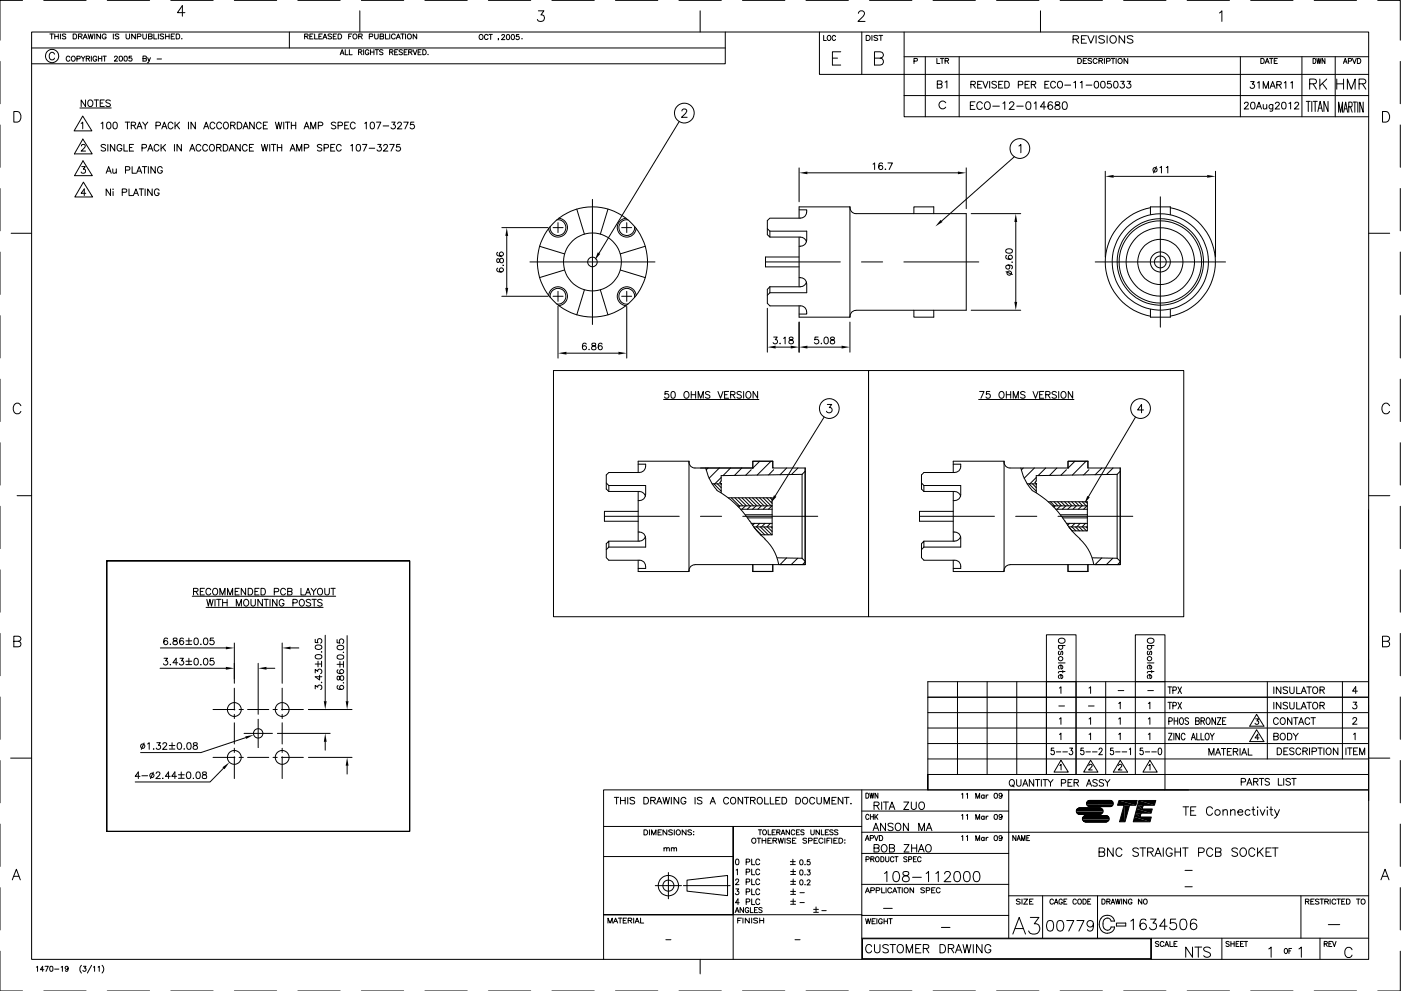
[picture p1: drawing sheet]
<svg xmlns="http://www.w3.org/2000/svg" width="420mm" height="297mm" viewBox="0 0 420 297" stroke-linecap="round" stroke-linejoin="round" font-family="sans-serif">
<g fill="none" stroke="#000" stroke-width=".3">
<path d="M0 18.4v12.7M6.8 .1h-6.8v12M9.5 9.6h401v278h-401zM9.5 14.4h208M13.1 .1h12.7M14.9 10.2h1.1M15.5 10.2v1.5M16.3 16.2a.8 .8 0 0 0-.9-.5 .8 .8 0 0 0-.6 .8v.6a.81 .81 0 0 0 .6 .8 .81 .81 0 0 0 .9-.5M16.4 10.9h1.1M16.4 10.2v1.5M17.5 10.2v1.5M18.1 10.2v1.5"/>
<path d="M19.7 10.4l-.4-.2-.6 .2 .1 .3 .9 .4-.1 .5-.9-.1M21 17.2a.57 .57 0 0 0-.7-.4 .57 .57 0 0 0-.4 .6v.4a.56 .56 0 0 0 .4 .6 .56 .56 0 0 0 .7-.4M21.7 16.9a.7 .7 0 0 1 .9 .7 .7 .7 0 0 1-1.1 .5l-.1-.7zM21.9 10.2h.6a.78 .78 0 0 1 .5 .7 .78 .78 0 0 1-.5 .8h-.6zM23.1 17.6h.8l.1-.6-.9-.2v1.6M23.5 10.9l1-.1 .1-.4-.1-.2h-1v1.5M24.1 10.9l.5 .8M24.3 16.8l.6 .8v.8M24.9 11.7l.7-1.5 .6 1.5M25.2 11.2h.8M25.5 16.8l-.6 .8M25.9 17.6l.9-.1v-.6l-.9-.1v1.6"/>
<path d="M26.4 17.6l.5 .8M26.4 10.2l.4 1.5 .4-1.5 .4 1.5 .3-1.5M27.4 16.8v1.6M28.4 10.2v1.5M29 17.2a.57 .57 0 0 0-.6-.4 .57 .57 0 0 0-.5 .6v.4a.55 .55 0 0 0 .5 .6 .55 .55 0 0 0 .6-.6h-.4M29.5 16.8v1.6M29.5 17.6h1M30.1 10.2v1.5l-1.1-1.5v1.5M30.5 16.8v1.6M30.9 16.8h1M31.4 16.8v1.6M31.8 10.5a.62 .62 0 0 0-.6-.3 .62 .62 0 0 0-.6 .5v.4a.59 .59 0 0 0 .6 .6 .59 .59 0 0 0 .6-.6h-.3"/>
<path d="M32.2 .1h12.7M34 10.2v1.5M34.3 17.2l.3-.4 .5 .2 .1 .3-.9 1h1M35.6 10.4l-.4-.2-.7 .2 .2 .3 .9 .4-.1 .5-1-.1M35.9 16.9a.71 .71 0 0 1 .9 .7 .71 .71 0 0 1-.9 .7l-.2-.6zM37.4 16.9a.74 .74 0 0 1 .9 .5 .74 .74 0 0 1-.5 .9l-.5-.2zM37.8 10.2v1l.5 .5 .5-.2 .1-1.3M39.5 16.8h-.8v.7a.54 .54 0 0 1 .8 0 .54 .54 0 0 1-.1 .8 .54 .54 0 0 1-.8-.2M40.6 10.2v1.5l-1.1-1.5v1.5M41.2 11l.9-.1 .2-.5-.2-.2h-.9v1.5M42.8 10.2v1l.5 .5 .6-.2v-1.3M42.9 17.6l.9-.1 .1-.5-1-.2v1.5l1-.1v-.5l-.3-.1"/>
<path d="M44.3 17.3l.4 1 .4-1M44.5 10.9l1-.1 .1-.2-.1-.4h-1v1.5l1-.1 .1-.4-.4-.3M44.7 18.3l-.5 .5M46.1 10.2v1.5h1M47.1 17.7h1.3M47.5 10.2v1.5M49.1 10.4l-.4-.2-.7 .2 .2 .3 .8 .4-.1 .5-.9-.1M49.7 10.9h1M49.7 10.2v1.5M50.7 10.2v1.5M51.2 .1h12.7M51.4 10.9h.6"/>
<path d="M52.4 10.2h-1v1.5h1M52.8 10.2h.6a.78 .78 0 0 1 .5 .7 .78 .78 0 0 1-.5 .8h-.6zM54.4 11.6h.2zM55.5 3.8h-2.3l1.5-2.1v3.2M70.3 .1h12.7M86.8 9.6v4.8M89.3 .1h12.7M91.4 10.9l.8-.1 .2-.4-.2-.2h-.8v1.5M91.9 10.9l.5 .8M92.9 10.9h.6M93.9 10.2h-1v1.5h1M94.4 10.2v1.5h.9"/>
<path d="M95.6 10.9h.7M96.6 10.2h-1v1.5h1M96.9 11.7l.6-1.5 .5 1.5M97.1 11.2h.7M99.4 10.4l-.9-.2-.1 .5 .9 .3 .1 .5-.3 .2-.7-.2M99.9 10.9h.6M100.9 10.2h-1v1.5h1M101.4 10.2h.5a.76 .76 0 0 1 .6 .7 .76 .76 0 0 1-.6 .8h-.5zM102 16.4l.6-1.5 .6 1.5M102.2 15.9h.8M103.5 14.9v1.5h.9M104.6 10.9h.6"/>
<path d="M104.8 14.9v1.5h.8M105.5 10.2h-.9v1.5M107.5 15.6h.9l.1-.4-.3-.3h-.7v1.5M107.6 10.9l.9-.1 .1-.5-1-.1v1.5M107.9 3.2v6.4M108 15.6l.5 .8M108.1 10.9l.5 .8M108.4 .1h12.7M109.1 14.9v1.5M110.6 15.3a.54 .54 0 0 0-.6-.4 .54 .54 0 0 0-.4 .6v.4a.53 .53 0 0 0 .5 .5 .53 .53 0 0 0 .5-.5h-.3M110.7 11l1-.1 .1-.6-1.1-.1v1.5M111.1 14.9v1.5"/>
<path d="M111.1 15.6h1M112.1 14.9v1.5M112.4 10.2v1l.4 .5 .4-.1 .2-.4v-1M112.5 14.9h1M113 14.9v1.5M114 10.9l.9-.1v-.6h-.9v1.5l.9-.1 .2-.4-.4-.3M114.9 15.1l-.4-.2-.7 .2 .2 .4 .9 .5-.4 .4-.7-.2M115.6 10.2v1.5h.9M116.8 15.6h.9l.1-.5-1-.2v1.5M116.9 10.2v1.5M117.3 15.6l.6 .8M118.4 15.6h.6"/>
<path d="M118.5 10.5a.6 .6 0 0 0-.6-.3 .6 .6 0 0 0-.5 .5v.4a.6 .6 0 0 0 .5 .6 .6 .6 0 0 0 .6-.4M118.8 11.7l.7-1.5 .6 1.5M119.1 11.2h.7M119.3 14.9h-.9v1.5h.9M120.2 10.2h1M120.7 15.1l-.4-.2-.6 .2 .1 .4 .9 .5-.4 .4-.6-.2M120.7 10.2v1.5M121.2 15.6h.6M121.6 10.2v1.5M122.1 14.9h-.9v1.5h.9M122.6 15.6h.8l.1-.5-.9-.2v1.5M123.1 15.6l.5 .8"/>
<path d="M123.9 14.9l.6 1.5 .6-1.5M125 10.2v1.5l-1.1-1.5v1.5M125.4 15.6h.6M126.3 14.9h-.9v1.5h.9M126.8 14.9h.5a.82 .82 0 0 1 .5 .7 .82 .82 0 0 1-.5 .8h-.5zM127.4 .1h12.7M128.4 16.3h.1M146.3 10.7a.54 .54 0 0 0-.6-.4 .54 .54 0 0 0-.4 .6v.4a.55 .55 0 0 0 .4 .5 .55 .55 0 0 0 .6-.3M146.5 .1h12.7M146.6 10.3h1.1M147.2 10.3v1.5M149.5 11.6l-.1 .4"/>
<path d="M150.5 10.7l.1-.3h.4l.3 .4-.9 1.1h1M152.1 10.4a.77 .77 0 0 1 .8 .6 .77 .77 0 0 1-.5 .9l-.5-.3zM153.5 10.4a.77 .77 0 0 1 .9 .6 .77 .77 0 0 1-.5 .9l-.5-.3zM155.6 10.4h-.7l-.1 .6a.54 .54 0 0 1 .8 0 .54 .54 0 0 1-.1 .8 .54 .54 0 0 1-.8-.2M156.5 11.6h.1zM161.5 3.2h1.6l-.9 1.3a1.01 1.01 0 0 1 1.1 1.1 1.01 1.01 0 0 1-1.4 .8l-.4-.1-.3-.5M165.5 .1h12.7M184.6 .1h12.7M203.6 .1h12.7M210 3.2v6.4M217.5 9.6v9.5h-208M222.7 .1h12.7"/>
<path d="M241.7 .1h12.7M245.7 9.6v12.7h164.8M247 10.6v1.5h.8M248.2 10.8l.2-.1a.69 .69 0 0 1 .8 .7 .69 .69 0 0 1-.8 .7l-.3-.6zM249.6 17.4h1.6M250.6 11a.52 .52 0 0 0-.6-.4 .52 .52 0 0 0-.4 .6 .61 .61 0 0 0 .1 .8 .61 .61 0 0 0 .8-.1l.1-.1M252.1 15.5h-2.5v4h2.5M257.4 4v-.1a1.01 1.01 0 0 1 1.3-.7l.4 .4a1.05 1.05 0 0 1-.3 1.3l-1.5 1.5h2.1M258.4 9.6v12.7M259.8 10.6h.6a.78 .78 0 0 1 .6 .8 .78 .78 0 0 1-.6 .7h-.6zM260.8 .1h12.7M261.5 10.6v1.5"/>
<path d="M262.3 17.4h1.6l.6-.2a.92 .92 0 0 0 0-1.5l-2.2-.2v4h1.6a1.04 1.04 0 0 0 1.1-1 1.04 1.04 0 0 0-1.1-1.1M263.2 10.8l-.4-.2-.7 .2 .2 .4 .8 .3 .1 .4-.4 .2-.7-.2M263.6 10.6h1.1M264.2 10.6v1.5M271.1 17h139.4M271.1 9.6v19M274.1 18.3l.9-.1 .1-.6-1-.1v1.5M277.5 17v18M279.8 .1h12.7M281 17.5v1.5h.9M282 17.5h1M282.5 17.5v1.5"/>
<path d="M283.4 18.2l1-.1v-.5l-1-.1v1.5M284 18.2l.5 .8M287.7 17v18M298.9 .1h12.7M312 3.2v6.4M317.9 .1h12.7M321.8 11.8l1.4-.2 .3-.5-.3-.3-1.4-.1v2.2M322.6 11.8l.9 1.1M323.2 17.5h.6a.79 .79 0 0 1 .5 .8 .79 .79 0 0 1-.5 .7h-.6zM324.3 11.8h.9M324.9 18.2h.6M325.8 10.7h-1.5v2.2h1.5"/>
<path d="M325.9 17.5h-1v1.5h1M326.2 10.7l1 2.2 .9-2.2M327.4 17.7l-.4-.2-.7 .2v.3l1.1 .6v.2l-.4 .2-.7-.2M328.7 10.7v2.2M329 17.9a.62 .62 0 0 0-.7-.4 .62 .62 0 0 0-.5 .6 .68 .68 0 0 0 .3 .8 .68 .68 0 0 0 .8-.1l.1-.1M329.6 18.2h.7l.4-.4-.2-.2-.9-.1v1.5M330.1 18.2l.6 .8M331.2 11l-.6-.3-1.1 .3 .3 .5 1.2 .5 .2 .6a1.16 1.16 0 0 1-1.7 0M331.2 17.5v1.5M331.9 18.3l.9-.1 .1-.6-1-.1v1.5M332 10.7v2.2M333.1 11a1.03 1.03 0 0 1 1.4 .1 1.03 1.03 0 0 1 0 1.4 1.03 1.03 0 0 1-1.4 .1l-.2-.5z"/>
<path d="M333.2 17.5h1.1M333.8 17.5v1.5M334.7 17.5v1.5M337 .1h12.7M337.3 10.7v2.2l-1.7-2.2v2.2M338.2 17.5v1.5l-1.1-1.5v1.5M339.8 11l-.6-.3-1.1 .3 .2 .5 1.2 .5 .3 .6a1.16 1.16 0 0 1-1.7 0M356 .1h12.7M365.7 3.9l.7-.7v3.2M372 17v18M375.1 .1h12.7M378.1 17.5h.5a.81 .81 0 0 1 .6 .8 .81 .81 0 0 1-.6 .7h-.5z"/>
<path d="M379.4 19l.6-1.5 .6 1.5M379.6 18.5h.8M380.7 17.5h1.1M381.3 17.5v1.5M382.1 18.2h.6M383.1 17.5h-1v1.5h1M390.4 17v18M393.8 17.5a.77 .77 0 0 1 .9 .8 .77 .77 0 0 1-.9 .7zM394.1 .1h12.7M394.9 17.5l.3 1.5 .3-1.5 .3 1.5 .4-1.5M397.3 17.5v1.5l-.8-1.5v1.5M400.4 17v18"/>
<path d="M402.9 19l.5-1.5 .6 1.5M403.1 18.5h.7M404.4 18.3l.8-.1v-.6l-.8-.1v1.5M405.6 17.5l.6 1.5 .5-1.5M407.1 17.5h.5a.81 .81 0 0 1 .5 .8 .81 .81 0 0 1-.5 .7h-.5zM413.2 .1h6.7v12M419.9 18.4v12.7M0 37.5v12.7M4.1 33.4h1.1a1.69 1.69 0 0 1 1.1 1.6 1.69 1.69 0 0 1-1.1 1.6h-1.1zM24 32.4h9.4M24.3 37l.5-.4v2M24.8 34.8l2.8 4.4h-5.4z"/>
<path d="M25.7 30v1.9l-1.4-1.9v1.9M26.5 30.3a.94 .94 0 0 1 1.5 .5 .94 .94 0 0 1-1.1 1.1l-.6-.7zM28.2 30h1.3M28.9 30v1.9M30.1 30.9h.7M30.3 37l.5-.4v2M31.3 30h-1.2v1.9h1.2M32.2 36.7a.63 .63 0 0 1 1 .3l.1 .5a.91 .91 0 0 1-.6 1.1h-.2a1.34 1.34 0 0 1-.3-1.9zM33.1 30.3l-.5-.3-.8 .3v.3l1.2 .6 .1 .5-.5 .2-.8-.2M34.1 36.7a.63 .63 0 0 1 1 .3l.1 .5a.91 .91 0 0 1-.6 1.1h-.2a1.34 1.34 0 0 1-.3-1.9zM37.5 36.6h1.4M38.2 36.6v2"/>
<path d="M39.4 37.6l1.1-.1 .1-.7-1.2-.2v2M40 37.6l.7 1M41.1 38.6l.7-2 .8 2M41.4 38h.9M42.8 36.6l.8 1v1M44.3 36.6l-.7 1M46.8 37.7l1.1-.1 .2-.3-.1-.5-1.2-.2v2M48.5 38.6l.8-2 .7 2M48.8 38h.9M51.9 37.1a.73 .73 0 0 0-.9-.5 .73 .73 0 0 0-.6 .8v.5a.73 .73 0 0 0 .6 .7 .73 .73 0 0 0 .9-.5M52.5 36.6v2M53 37.5l.8 1.1"/>
<path d="M53.8 36.6l-1.3 1.4M56.5 36.6v2M58.6 36.6v2l-1.3-2v2M61.1 38.6l.7-2 .8 2M61.4 38h.9M64.4 37.1a.73 .73 0 0 0-.8-.5 .73 .73 0 0 0-.6 .8v.5a.73 .73 0 0 0 .6 .7 .73 .73 0 0 0 .8-.5M66.4 37.1a.74 .74 0 0 0-.8-.5 .74 .74 0 0 0-.6 .8v.5a.74 .74 0 0 0 .6 .7 .74 .74 0 0 0 .8-.5M67.2 36.9l.2-.2a.76 .76 0 0 1 1.1 .7v.5a.76 .76 0 0 1-.8 .8 .76 .76 0 0 1-.7-.8zM69.2 37.6l1.1-.1 .2-.5-.5-.4h-.8v2M69.9 37.6l.6 1M71.2 36.6h.6a1.08 1.08 0 0 1 .7 1 1.08 1.08 0 0 1-.7 1h-.6zM72.9 38.6l.8-2 .7 2"/>
<path d="M73.2 38h.9M76.2 36.6v2l-1.3-2v2M78.3 37.1a.74 .74 0 0 0-.8-.5 .74 .74 0 0 0-.6 .8v.5a.74 .74 0 0 0 .6 .7 .74 .74 0 0 0 .8-.5M79 37.6h.8M80.2 36.6h-1.2v2h1.2M82.6 36.6l.5 2 .5-2 .4 2 .5-2M85.1 36.6v2M85.6 36.6h1.3M86.2 36.6v2M87.4 37.6h1.3M87.4 36.6v2M88.7 36.6v2"/>
<path d="M91.2 38.6l.7-2 .8 2M91.5 38h.9M93.2 38.6v-2l.7 2 .8-2v2M95.5 37.7l1.1-.1 .2-.6-.5-.4h-.8v2M100.7 36.9a.76 .76 0 0 0-.7-.3 .76 .76 0 0 0-.6 .5l1.1 .6 .2 .6a.87 .87 0 0 1-1.3 0M101.4 37.7l1.1-.1 .1-.8-1.2-.2v2M103.4 37.6h.7M104.6 36.6h-1.2v2h1.2M106.5 37.1a.74 .74 0 0 0-.8-.5 .74 .74 0 0 0-.6 .8v.5a.74 .74 0 0 0 .6 .7 .74 .74 0 0 0 .8-.5M109.4 37l.5-.4v2M111.3 36.7a.63 .63 0 0 1 .9 .3l.1 .5a.91 .91 0 0 1-.5 1.1h-.3a1.34 1.34 0 0 1-.2-1.9zM112.9 36.6h1.3l-.9 2"/>
<path d="M114.9 37.7h1.7M117.5 36.6h1l-.6 .8a.67 .67 0 0 1 .5 1 .67 .67 0 0 1-1.1-.1M119.3 37.1l.3-.5h.4l.4 .4-.3 .7-.9 .9h1.3M121.1 36.6h1.3l-.9 2M124.1 36.6h-.9l-.1 .9a.72 .72 0 0 1 1 0 .72 .72 0 0 1-.1 1 .72 .72 0 0 1-1-.2M203.7 36.5l-24 39.4M204.5 33.3l.5-.6 .8 .2a.81 .81 0 0 1-.2 1.1l-1.2 1.2h1.7M271.1 28.6v6.4h139.4M271.1 28.6h139.4M281.1 25.3l1.2-.1 .2-.6-.2-.3-1.2-.1v2.2l1.3-.2 .1-.5-.5-.4M283.4 24.6l.6-.4v2.2M283.6 30.8a1.13 1.13 0 0 0-1.6-.2 1.13 1.13 0 0 0 0 1.7 1.13 1.13 0 0 0 1.6-.2"/>
<path d="M291 31.6h.9M291.2 25.3l1.2-.1v-.7l-1.2-.1v2M291.8 25.3l.7 1.1M292.4 30.5h-1.4v2.3h1.4M293.2 25.3h.8M294.5 24.4h-1.3v2h1.3M294.6 31.1a.85 .85 0 0 0-1-.6 .85 .85 0 0 0-.7 .9v.5a.86 .86 0 0 0 .7 .9 .86 .86 0 0 0 1-.5M294.8 24.4l.7 2 .8-2M295.4 30.8a.84 .84 0 0 1 1-.3 .84 .84 0 0 1 .6 .9v.5a.87 .87 0 0 1-.9 .9 .87 .87 0 0 1-.9-.9zM296.8 24.4v2M297.7 31.8h2M298.8 24.7l-.5-.3-.8 .3 .1 .4 1.1 .5 .1 .5-.2 .2a.85 .85 0 0 1-1.1-.2"/>
<path d="M299.5 25.3h.8M300.8 24.4h-1.3v2h1.3M300.8 31l.5-.5v2.3M301.3 24.4h.7a1.08 1.08 0 0 1 .7 1 1.08 1.08 0 0 1-.7 1h-.7zM302.8 31.1l.2-.5 .6-.1 .5 .7-1.5 1.6h1.6M304.9 31.8h2M305.4 25.4l1.2-.1 .1-.8-1.3-.1v2M307.4 25.3h.8M308 30.6a.72 .72 0 0 1 1.1 .4l.1 .5a.98 .98 0 0 1-.7 1.3h-.2a1.41 1.41 0 0 1-.3-2.2zM308.7 24.4h-1.3v2h1.3M309.3 25.3l1.1-.1 .2-.4-.5-.4h-.8v2M310 25.3l.6 1.1"/>
<path d="M310.2 31l.5-.5v2.3M313.4 25.3h.7M313.6 32h-1.6l1.1-1.5v2.3M314.6 24.4h-1.2v2h1.2M315.6 30.8a.64 .64 0 0 0-1-.2 1.29 1.29 0 0 0 .4 2.2 .71 .71 0 0 0 .7-.7 .71 .71 0 0 0-.7-.7 .71 .71 0 0 0-.7 .6M316.5 24.8a.74 .74 0 0 0-.8-.4 .74 .74 0 0 0-.6 .7 .84 .84 0 0 0 .2 1.1 .84 .84 0 0 0 1.1-.1l.1-.2M316.6 30.6v.7l.6 .2a.64 .64 0 0 1 .7 .6 .64 .64 0 0 1-.6 .7l-.8-.2a.84 .84 0 0 1 .1-.9 .84 .84 0 0 1 .9-.3 .45 .45 0 0 0 .2-.8zM317.3 24.7a.93 .93 0 0 1 1.3 .1 .93 .93 0 0 1-.1 1.3 .93 .93 0 0 1-1.3-.1 .93 .93 0 0 1 .1-1.3zM318.9 30.6a.72 .72 0 0 1 1.1 .4 1.08 1.08 0 0 1 0 1.2 1.08 1.08 0 0 1-1.1 .5l-.3-.9zM319.3 25.5h1.8M322 24.8l.5-.4v2M324 24.8l.5-.4v2"/>
<path d="M325.7 25.5h1.7M328.4 24.5a.68 .68 0 0 1 1 .3l.1 .4a.93 .93 0 0 1-.6 1.2h-.2a1.3 1.3 0 0 1-.3-1.9zM330.4 24.5l.3-.1a1.05 1.05 0 0 1 .7 1 1.05 1.05 0 0 1-.7 1 1.3 1.3 0 0 1-.3-1.9zM333.2 24.4h-1l-.1 .8a.73 .73 0 0 1 1.1 0 .73 .73 0 0 1-.1 1.1 .73 .73 0 0 1-1.1-.3M334.2 24.5a.68 .68 0 0 1 1 .3l.1 .4a.91 .91 0 0 1-.8 1.2 1.39 1.39 0 0 1-.3-1.9zM336.1 24.4h1l-.5 .7a.68 .68 0 0 1 .5 1.1 .68 .68 0 0 1-1.2-.2M338 24.4h1.1l-.6 .7a.68 .68 0 0 1 .5 1.1 .68 .68 0 0 1-1.2-.2M373.2 31.1l.2-.4 .6-.1 .4 .6-1.3 1.5h1.4M375.1 24.5h1l-.5 .7a.67 .67 0 0 1 .5 1.1 .67 .67 0 0 1-1.2-.2M375.3 30.7a.68 .68 0 0 1 1 .3l.1 .5a.91 .91 0 0 1-.6 1.2h-.2a1.3 1.3 0 0 1-.3-2zM376.8 32.7l.8-2.1 .7 2.1M377.1 32h.9"/>
<path d="M377.1 24.8l.5-.3v2M378.8 26.5v-2l.8 2 .8-2v2M378.8 31.3l.1 1.3 .5 .1 .5-.4M379.9 31.3v1.4M380.9 26.5l.8-2 .7 2M381.2 25.8h.9M381.7 31.3l-.1 1.8-.3 .2h-.4M381.7 31.6a.64 .64 0 0 0-.9-.1 .64 .64 0 0 0 0 1 .64 .64 0 0 0 .9-.1M382.5 31.1l.2-.4 .6-.1 .4 .6-1.3 1.5h1.4M382.9 25.4l1.2-.1 .2-.3-.2-.5h-1.2v2M383.6 25.4l.7 1.1M384.6 30.7l.3-.1a1.06 1.06 0 0 1 .8 1.1 1.06 1.06 0 0 1-.8 1l-.5-.4-.1-.5z"/>
<path d="M385.1 24.8l.5-.3v2M386.5 31l.6-.4v2.1M387.1 24.8l.5-.3v2M388.3 31.1l.2-.4 .6-.1 .4 .6-1.3 1.5h1.4M391.8 30.4h1.1M392.3 30.4v3M392.8 25.1l1.7-.1 .3-.4-.1-.6-.6-.3h-1.3v3M393.4 30.4v3M393.8 25.1l1 1.6M393.8 30.4h1.3M394.4 30.4v3M395.2 33.4l.7-3 .7 3"/>
<path d="M395.5 32.4h.9M395.8 23.7v3M396.6 25l1.3 1.7M397.9 23.7l-2.1 2M398.3 30.4v3l-1.3-3v3M400.9 23.7v3M400.9 25.1h2M401.4 33.6v-3l.6 3 .6-3v3M402.9 23.7v3M403 33.6l.6-3 .6 3M403.2 32.6h.7M404.1 26.7v-3l1.2 3 1.1-3v3"/>
<path d="M404.5 32h.7l.3-.3v-.8l-.3-.3h-.7v3M405 32l.5 1.6M405.8 30.6h1M406.3 30.6v3M407.2 30.6v3M407.6 25.1h1.3a.79 .79 0 0 0 .7-.8l-.3-.5-.4-.1h-1.3v3M408.6 25.1l1 1.6M408.8 30.6v3l-1-3v3M414.6 33.4h1.1a1.69 1.69 0 0 1 1.1 1.6 1.69 1.69 0 0 1-1.1 1.6h-1.1zM419.9 37.5v12.7M0 56.5v12.7M24.4 43.8l.4-.5 .6 .1 .2 .3-.3 .7-1 .9h1.4"/>
<path d="M24.5 49.9h1.1l-.6 .8a.66 .66 0 0 1 .6 .6 .66 .66 0 0 1-.5 .7 .66 .66 0 0 1-.8-.5M24.8 41.7l2.8 4.4h-5.3zM24.9 48.2l2.8 4.4h-5.3zM25 54.6l2.8 4.4h-5.4zM25.7 57.9h-1.4l1-1.3v2M31.7 43.6l-.5-.3-.9 .3 .2 .5 1.2 .6v.3l-.5 .3-.9-.3M31.8 51.9l.8-2 .8 2M32.1 51.3h1M32.3 43.3v2M33.1 56.6v2l-1.3-2v2M33.8 50.6l.1 1.2 .5 .1 .5-.4M33.9 56.6v.2z"/>
<path d="M33.9 57.4v1.2M34.4 43.3v2l-1.3-2v2M34.9 50.6v1.3M36.5 43.8a.74 .74 0 0 0-.8-.5 .74 .74 0 0 0-.6 .8v.4a.72 .72 0 0 0 .7 .8 .72 .72 0 0 0 .7-.8h-.5M36.7 57.6l1.2-.1v-.7l-1.2-.2v2M37.2 43.3v2h1.1M37.6 51l1.2-.1 .1-.3-.1-.6-1.2-.1v2M38.7 56.6v2h1.1M38.8 44.2h.8M39.6 49.9v2h1.2M40 58.6l.8-2 .7 2M40 43.3h-1.2v2h1.2"/>
<path d="M40.3 57.9h.9M41 51.9l.7-2 .8 2M41.2 51.3h1M41.7 56.6h1.4M42.4 56.6v2M42.6 44.4l1.3-.3v-.6l-1.3-.2v2M42.7 49.9h1.3M43.3 49.9v2M43.5 56.6v2M44.3 45.3l.8-2 .7 2M44.5 49.9v2M44.6 44.6h1"/>
<path d="M45.6 56.6v2l-1.3-2v2M46.6 49.9v2l-1.3-2v2M47.7 43.8a.74 .74 0 0 0-.9-.5 .74 .74 0 0 0-.6 .8v.4a.74 .74 0 0 0 .6 .8 .74 .74 0 0 0 .9-.5M47.7 57.1a.72 .72 0 0 0-.8-.5 .72 .72 0 0 0-.6 .8v.5a.7 .7 0 0 0 .7 .7 .7 .7 0 0 0 .7-.7h-.5M48.3 43.3v2M48.7 50.4a.74 .74 0 0 0-.9-.5 .74 .74 0 0 0-.6 .8 .83 .83 0 0 0 .3 1.1 .83 .83 0 0 0 1.1-.1l.1-.5h-.5M48.8 44.1l.9 1.2M49.7 43.3l-1.4 1.3M52.3 43.3v2M54.4 43.3v2l-1.3-2v2M56.9 45.3l.8-2 .7 2M57.2 44.6h.9"/>
<path d="M60.2 43.8a.74 .74 0 0 0-.8-.5 .74 .74 0 0 0-.6 .8v.4a.74 .74 0 0 0 .6 .8 .74 .74 0 0 0 .8-.5M62.2 43.8a.74 .74 0 0 0-.8-.5 .74 .74 0 0 0-.6 .8 .83 .83 0 0 0 .2 1 .83 .83 0 0 0 1.1-.1l.1-.2M63.2 43.4a.94 .94 0 0 1 1.1 .9 .94 .94 0 0 1-1.1 .9l-.4-.7zM65 44.2l1.1-.1 .2-.4-.5-.4h-.8v2M65.7 44.2l.6 1.1M67 43.3h.6a1.06 1.06 0 0 1 .8 1 1.06 1.06 0 0 1-.8 1h-.6zM68.7 45.3l.8-2 .7 2M69 44.6h.9M72.1 43.3v2l-1.4-2v2M74.1 43.8a.74 .74 0 0 0-.8-.5 .74 .74 0 0 0-.6 .8 .83 .83 0 0 0 .2 1 .83 .83 0 0 0 1.1-.1l.1-.2M74.8 44.2h.8M76 43.3h-1.2v2h1.2"/>
<path d="M78.4 43.3l.5 2 .5-2 .4 2 .5-2M80.9 43.3v2M81.4 43.3h1.3M82 43.3v2M83.2 44.2h1.3M83.2 43.3v2M84.5 43.3v2M87 45.3l.8-2 .7 2M87.3 44.6h.9M89 45.3v-2l.7 2 .8-2v2M91.3 44.4l1.1-.2 .2-.2-.1-.5-1.2-.2v2M96.5 43.6l-.4-.3-.9 .3 .2 .5 1 .4 .1 .5-.4 .3-.9-.3"/>
<path d="M97.2 44.4l1.1-.2 .1-.7-1.2-.2v2M99.2 44.2h.7M100.4 43.3h-1.2v2h1.2M102.3 43.8a.74 .74 0 0 0-.8-.5 .74 .74 0 0 0-.6 .8 .83 .83 0 0 0 .2 1 .83 .83 0 0 0 1.1-.1l.1-.2M105.2 43.7l.5-.4v2M107.1 43.4a.64 .64 0 0 1 .9 .3l.1 .4a.85 .85 0 0 1-.7 1.2 1.28 1.28 0 0 1-.3-1.9zM108.7 43.3h1.3l-.9 2M110.7 44.4h1.7M113.3 43.3h1l-.6 .8a.66 .66 0 0 1 .5 1 .66 .66 0 0 1-1.1-.2M115.1 43.8l.3-.5 .6 .1 .2 .3-.2 .7-1 .9h1.3M116.9 43.3h1.3l-.9 2M119.9 43.3h-.9l-.1 .8a.72 .72 0 0 1 1.1 0 .72 .72 0 0 1-.2 1.1 .72 .72 0 0 1-1-.3"/>
<path d="M177.7 59.8v37.5M239.6 50.3v10.2M242.1 51.8h45.2M261.8 49.2l.5-.4v2M264.7 49.1l-.4-.3a1.04 1.04 0 0 0-.8 1 1.04 1.04 0 0 0 .7 1 .63 .63 0 0 0 .6-.6 .63 .63 0 0 0-.6-.6 .63 .63 0 0 0-.7 .6M265.5 50.6v.2zM266.3 48.8h1.3l-.9 2M289.8 50.3v12.3M304.2 47l-21.8 19.2M305.6 43.8l.6-.5v2.5M331.5 51.3v25.7M334 52.9h28"/>
<path d="M346.8 49.9l-.9 1.9M347.9 50.2l.4-.3v1.9M348 59v39.1M349.8 50.2l.4-.3v1.9M364.5 51.3v25.7M419.9 56.5v12.7M0 75.6v12.7M3.3 69.9h6.2M149.1 77.6a.72 .72 0 0 0 .2 1.1l.3-.1 .3-.9 .4-.3a.66 .66 0 0 1 .7 .8 .66 .66 0 0 1-.9 .5l-.5-1.1zM149.3 75.6l-.2 .1a.59 .59 0 0 0 .3 1 .99 .99 0 0 0 1.6-.6 .63 .63 0 0 0-.6-.6 .63 .63 0 0 0-.6 .6 .63 .63 0 0 0 .5 .7M150.5 68.2h13.9M150.9 79.4v.2z"/>
<path d="M152 70.7v15.6M158.9 78.5h37.5M161.8 73.8l7.5 2.3M165.9 68.2h3M167 65.9a2.37 2.37 0 0 1 2.7 2.2 2.37 2.37 0 0 1-2.5 2.5 2.37 2.37 0 0 1-2.2-2.7M167.3 66.7v3M167.6 65.4a2.84 2.84 0 0 1 2.6 2.9 2.84 2.84 0 0 1-2.8 2.8 2.84 2.84 0 0 1-2.9-2.6M173 62.7l2.3 7.5M182.3 62.7l-2.3 7.5M186.4 68.2h3M187.7 65.4a2.84 2.84 0 0 0-2.6 2.9 2.84 2.84 0 0 0 2.8 2.8 2.84 2.84 0 0 0 2.9-2.6M188 66.7v3"/>
<path d="M188.3 65.9a2.37 2.37 0 0 0-2.7 2.2 2.37 2.37 0 0 0 2.5 2.5 2.37 2.37 0 0 0 2.2-2.7M193.5 73.8l-7.5 2.3M229.6 78.5h22.4M230.9 71.1h9.2a1.85 1.85 0 0 1 1.8 1.4M230.9 69.3h11v2.7M239.6 62.9h2.3v.7M239.6 65.4v-3.4h15.3v33.1h-15.3v-3.4M239.6 71.1v14.9M239.6 73.8h.5M239.6 77h-10v3h10M241.9 63.6a1.74 1.74 0 0 1-1.8 1.7l-9.2 .1-.8 .7v4.2l.8 .8v-1.8l-.8-.8M241.9 72a1.74 1.74 0 0 1-1.8 1.8"/>
<path d="M254.9 62.3a1.74 1.74 0 0 0 1.8 1.7h33.1v29h-33.1M258.4 78.5h6.3M271.1 78.5h22.4M274.1 64v-2h5.9v2M291.3 64h14.8M301.7 74.9l.8-.3a.85 .85 0 0 1 1.1 .7 1.16 1.16 0 0 1-2 0zM301.9 76.6l-.2 .1a.68 .68 0 0 0 .3 .9 1.17 1.17 0 0 0 1.6-.4 .62 .62 0 0 0-.5-.7 .62 .62 0 0 0-.7 .6 .62 .62 0 0 0 .6 .6M302.3 79.4a.62 .62 0 0 1 .5 .9 .62 .62 0 0 1-1 .2 .62 .62 0 0 1 .1-1l.4-.1a.92 .92 0 0 1 1.3 .8l-.2 .4M303.4 78.6h.2zM304.6 66.5v24M328.5 78.5h39M345 62.3a16.5 16.5 0 0 0-13.5 16.2 16.5 16.5 0 0 0 13.5 16.3"/>
<path d="M345 64.3v-2.3h6v2.3M350.9 62.3a16.5 16.5 0 0 1 13.6 16.2 16.5 16.5 0 0 1-13.6 16.3M410.5 69.9h6.3M419.9 75.6v12.7M0 94.6v12.7M149.3 80.4l-.2 .1a.63 .63 0 0 0 .3 .9 1.23 1.23 0 0 0 1.6-.4 .63 .63 0 0 0-.6-.7 .63 .63 0 0 0-.6 .5 .63 .63 0 0 0 .5 .7M150.5 88.8h13.9M164.5 88.5a2.84 2.84 0 0 1 2.9-2.5 2.84 2.84 0 0 1 2.8 2.7 2.84 2.84 0 0 1-2.6 2.9M165 89.1a2.37 2.37 0 0 1 2.2-2.7 2.37 2.37 0 0 1 2.5 2.5 2.37 2.37 0 0 1-2.7 2.2M165.9 88.8h3M167.3 87.3v3M167.3 91.8v15.5"/>
<path d="M169.3 80.9l-7.5 2.3M175.3 86.9l-2.3 7.5M180 86.9l2.3 7.5M186 80.9l7.5 2.3M186.4 88.8h3M188 87.3v3M188 91.8v15.5M190.3 89.1a2.37 2.37 0 0 0-2.2-2.7 2.37 2.37 0 0 0-2.5 2.5 2.37 2.37 0 0 0 2.7 2.2M190.8 88.5a2.84 2.84 0 0 0-2.9-2.5 2.84 2.84 0 0 0-2.8 2.7 2.84 2.84 0 0 0 2.6 2.9M230.1 92.4v13.2M230.9 86l-.8 .7v4.2l.8 .8h9.2a1.74 1.74 0 0 1 1.8 1.8M230.9 87.7l-.8 .8"/>
<path d="M230.9 86v1.7M230.9 86h9.2M239.6 83.2l.5 .1a1.74 1.74 0 0 1 1.8 1.7M239.6 96.5v9.1M241.9 84.6l-.2 .4a1.88 1.88 0 0 1-1.6 .9M241.9 93.5v.6h-2.3M241.9 85v2.7h-11M254.9 96.5v9.1M256.7 93a1.74 1.74 0 0 0-1.8 1.8M274.1 93v2.1h5.9v-2.1M291.3 93h14.8M301.7 81.4l1.9 .9"/>
<path d="M345 92.7v2.4h6v-2.4M419.9 94.6v12.7M0 113.7v12.7M166 111.1v73.8h94.5v-73.8h94.5v73.8h-94.5v-73.8zM169.9 105.9h15.6M175.8 103.2l-.1-.3a.64 .64 0 0 0-.9 .3v1.3a.62 .62 0 0 0 .9 .1 .62 .62 0 0 0-.2-.9 .62 .62 0 0 0-.8 .5M176.6 104.8h.1zM177.6 102.9v.6l.9 .3 .2 .4a.66 .66 0 0 1-.6 .7 .66 .66 0 0 1-.7-.7l1.2-.9v-.4zM180.6 103.2l-.4-.3a1.04 1.04 0 0 0-.8 .9 1.04 1.04 0 0 0 .7 1 .62 .62 0 0 0 .5-.6 .62 .62 0 0 0-.6-.6 .62 .62 0 0 0-.6 .6M199 119.7h28.6M200.4 117.3h-.9l-.1 .9a.7 .7 0 0 1 1 0 .7 .7 0 0 1-.1 1 .7 .7 0 0 1-1-.2M201.5 117.5a.63 .63 0 0 1 .9 .2l.1 .5a.85 .85 0 0 1-.7 1.2 1.33 1.33 0 0 1-.3-1.9z"/>
<path d="M205.3 117.6a.92 .92 0 0 1 1.3 .2 .92 .92 0 0 1-.2 1.3l-.2 .2a.98 .98 0 0 1-1.1-.5 .98 .98 0 0 1 .2-1.2zM207.3 118.3h1.3M207.3 117.3v2.1M208.6 117.3v2.1M209.4 119.4v-2.1l.7 2.1 .8-2.1v2.1M212.9 117.6a.72 .72 0 0 0-.7-.3 .72 .72 0 0 0-.6 .5l1.3 1v.3l-.5 .3-.8-.3M215.3 117.3l.8 2.1 .7-2.1M217.3 118.3h.8M218.5 117.3h-1.2v2.1h1.2M219.1 118.3l1.2-.1v-.7l-1.2-.2v2.1M219.8 118.3l.6 1.1M222.3 117.6a.72 .72 0 0 0-.7-.3 .72 .72 0 0 0-.6 .5l1.3 1v.3l-.4 .3-.9-.3"/>
<path d="M223 117.3v2.1M223.9 117.6a.92 .92 0 0 1 1.2 .2 .92 .92 0 0 1-.1 1.3l-.2 .2a.98 .98 0 0 1-1.1-.5 .98 .98 0 0 1 .2-1.2zM227.2 117.3v2.1l-1.4-2.1v2.1M232 101h1.1l-.6 .8a.67 .67 0 0 1 .5 1.1 .67 .67 0 0 1-1.1-.2M232.6 104h4.6M233.8 102.9h.2zM235 101.4l.5-.4v2.1M236.8 101.2v.5l.9 .3 .3 .4a.66 .66 0 0 1-.8 .7 .66 .66 0 0 1-.5-.9l1-.5 .1-.4a.68 .68 0 0 0-1-.1zM242.1 104h10.3M245.4 101h-1l-.1 .9a.71 .71 0 0 1 1.1 .1 .71 .71 0 0 1-.2 1 .71 .71 0 0 1-1-.3M246.3 102.9h.1zM247.4 101.2a.59 .59 0 0 1 .9 .2l.1 .5a.91 .91 0 0 1-.5 1.2h-.2a1.29 1.29 0 0 1-.3-1.9z"/>
<path d="M249.2 101.2v.5l.6 .2a.58 .58 0 0 1 .5 .6 .58 .58 0 0 1-.4 .6l-.7-.2-.2-.2a1.03 1.03 0 0 1 1.1-1l.1-.4a.72 .72 0 0 0-1-.1zM293.5 119.7h28.6M293.8 117.3h1.3l-.9 2.1M296.8 117.3h-.9l-.1 .9a.7 .7 0 0 1 1 0 .7 .7 0 0 1-.1 1 .7 .7 0 0 1-1-.2M299.8 117.6a.83 .83 0 0 1 1.1-.1 .83 .83 0 0 1 .2 1.1 .76 .76 0 0 1-.7 .8 .76 .76 0 0 1-.8-.8zM301.8 117.3v2.1M301.8 118.3h1.3M303.1 117.3v2.1M303.9 119.4v-2.1l.7 2.1 .8-2.1v2.1M307.4 117.6l-.2-.1a.71 .71 0 0 0-1.1 .3l1.3 1v.3l-.5 .3-.8-.3M309.8 117.3l.8 2.1 .7-2.1M311.8 118.3h.7"/>
<path d="M313 117.3h-1.2v2.1h1.2M313.6 118.3l1.1-.1 .1-.7-1.2-.2v2.1M314.3 118.3l.6 1.1M316.8 117.6a.72 .72 0 0 0-.7-.3 .72 .72 0 0 0-.6 .5l1.3 1v.3l-.4 .3-.9-.3M317.5 117.3v2.1M318.3 117.6a.92 .92 0 0 1 1.3 .2 .92 .92 0 0 1-.1 1.3l-.2 .2a.98 .98 0 0 1-1.1-.5 .98 .98 0 0 1 .1-1.2zM321.7 117.3v2.1l-1.3-2.1v2.1M419.9 113.7v12.7M0 132.7v12.7M6.3 121.6a1.18 1.18 0 0 0-1.4-.8 1.18 1.18 0 0 0-.9 1.3 1.39 1.39 0 0 0 .3 1.5 1.39 1.39 0 0 0 1.5 .3l.5-.6M191.4 139.1h2.2v.7M193.6 139.8a1.74 1.74 0 0 1-1.8 1.8h-9.2l-.8 .8v4.2l.8 .7"/>
<path d="M206.6 138.5a1.74 1.74 0 0 0 1.8 1.8h17.4M225.8 138.2v2.1v-2.1h6zM227.8 138.2l-2 2.1M231.2 138.2l-4.1 4.2M231.7 138.2v2.1M231.8 138.2v2.1h9.7v28.9h-33.1M247.1 125l-14.6 23.7M248.1 121.2h1.3l-.7 1a.85 .85 0 0 1 .6 1.3 .85 .85 0 0 1-1.4-.2M285.9 139.1h2.2a1.96 1.96 0 0 1-1.8 2.5h-9.2l-.7 .8v4.2l.7 .7M301.1 138.5a1.74 1.74 0 0 0 1.8 1.8h17.4M322.4 138.2l-2.1 2.1M325.7 138.2l-4.1 4.2"/>
<path d="M340.5 125l-14.1 23.9M342.9 122.9h-1.7l1.1-1.7v2.5M416.7 121.6a1.18 1.18 0 0 0-1.3-.8 1.18 1.18 0 0 0-1 1.3 1.39 1.39 0 0 0 .3 1.5 1.39 1.39 0 0 0 1.6 .3l.4-.6M419.9 132.7v12.7M0 151.8v12.7M5.1 148.6h4.4M181.3 154.8h22.4M181.8 144.8l.8 .7v1.8M182.6 147.3h9.2a1.85 1.85 0 0 1 1.7 1.4M182.6 145.5h11v2.7M191.4 159.5h.4a1.74 1.74 0 0 1 1.8 1.8M191.4 141.6v-3.4h15.2v33.1"/>
<path d="M191.4 153.3h-10.1v2.9h10.1M191.4 147.3v14.9M193.6 148.2a1.86 1.86 0 0 1-2.2 1.9M210.1 154.8h6.3M211.7 140.3a15.1 15.1 0 0 0 3.4 6.7M212.3 140.3l-.5 .6M213.5 145h2.8v2.7M214.1 145l2.2 2.2M215 147a29.4 29.4 0 0 1 10.8 10.6l1.1 1.4 2.5 2.5M215.1 145l1.2 1.2M215.7 140.3l-3.1 3.1M216.2 145l.1 .1"/>
<path d="M216.3 143.1l-1.9 1.9M218.4 149.2h13.2v11.1h-3.6M219.1 140.3l-2.3 2.3M219.3 149.2l2.4 2.4M220.4 149.2l2.4 2.4M221.2 151.6h10.4M221.4 149.2l2.5 2.4M222 151.6l-.4 .4M222.2 152.6h9.4M222.5 140.3l-2.2 2.2M222.5 149.2l2.4 2.4M222.8 154.8h22.4"/>
<path d="M223.6 154.3h8M223.6 151.6l-1.1 1M223.6 149.2l2.4 2.4M224.2 155.2h7.4M224.6 149.2l2.4 2.4M225.2 151.6l-1.1 1M225.3 156.9h6.3M225.3 140.8l-1.7 1.6M225.7 149.2l2.4 2.4M226 157.9h5.6M226.2 158.2l2.1 2.1M226.3 156.9l-.6 .6"/>
<path d="M226.7 149.2l2.5 2.4M226.7 151.6l-1 1M226.9 157.9l2.5 2.4M227.8 149.2l2.4 2.4M227.8 156.9l-1 1M228 157.9l2.4 2.4M228.3 151.6l-1 1M228.9 149.2l2.4 2.4M229.1 157.9l2.4 2.4M229.4 156.9l-1 1M229.9 151.6l-1 1M229.9 149.2l1.7 1.7"/>
<path d="M230.1 157.9l1.5 1.4M231 149.2l.6 .6M231.1 156.9l-1.1 1M231.2 157.9l.4 .4M231.5 151.6l-1 1M232 140.8l-1.5 1.6M235.9 140.3l-2 2M239.3 140.3l-1.9 1.9M240.5 142.2l-24.2 .4v1.6l-.4 .4 .5 .4-.1 .1M240.5 142.2v25.1M241.5 141.3l-1 .9M275.8 154.8h22.4"/>
<path d="M276.4 144.8l.7 .7v1.8M277.1 147.3h9.2a1.85 1.85 0 0 1 1.8 1.4M277.1 145.5h11v2.7a1.87 1.87 0 0 1-2.2 1.9M285.9 159.5h.4a1.74 1.74 0 0 1 1.8 1.8v2.7h-11M285.9 141.6v-3.4h15.2v33.1M285.9 147.3v14.9M285.9 153.3h-10.1v2.9h10.1M304.6 154.8h6.3M306.2 140.3a15.1 15.1 0 0 0 3.3 6.7M306.9 140.3l-.6 .6M308 145h2.8v2.7M308.6 145l2.2 2.2"/>
<path d="M309.5 147a28.9 28.9 0 0 1 10.8 10.6l1.1 1.4 2.5 2.5M309.6 145l1.2 1.2M310.2 140.3l-3.1 3.1M310.7 145l.1 .1M310.8 143.1l-1.9 1.9M313.6 140.3l-2.3 2.3M314.4 150.4h11.7v8.7h-4.7M315 150.4l1.2 1.2M315.7 151.6h10.4M316.1 150.4l1.2 1.2M316.5 151.6l-.4 .4M316.7 152.6h9.4"/>
<path d="M316.9 140.3l-2.2 2.2M317.2 150.4l1.1 1.2M317.3 154.8h22.4M318.1 151.6l-1.1 1M318.1 154.3h8M318.2 150.4l1.2 1.2M318.7 155.2h7.4M319.3 150.4l1.2 1.2M319.7 151.6l-1.1 1M319.8 156.9h6.3M319.8 140.8l-1.6 1.6M320.3 150.4l1.2 1.2"/>
<path d="M320.5 157.9h5.6M320.7 158.2l.9 .9M320.8 156.9l-.6 .6M321.3 151.6l-1.1 1M321.4 150.4l1.2 1.2M321.5 157.9l1.2 1.2M322.4 156.9l-1.1 1M322.5 150.4l1.1 1.2M322.5 157.9l1.2 1.2M322.8 151.6l-1 1M323.5 150.4l1.2 1.2M323.6 157.9l1.2 1.2"/>
<path d="M323.9 156.9l-1 1M324.4 151.6l-1 1M324.6 150.4l1.2 1.2M324.7 157.9l1.1 1.2M325.5 156.9l-1 1M325.6 150.4l.5 .5M325.7 157.9l.4 .4M326 151.6l-1 1M326.2 140.3v-2.1h-5.9v2.1v-2.1h6v2.1h9.7M326.6 140.8l-1.6 1.6M330.5 140.3l-2.1 2M333.8 140.3l-1.9 1.9"/>
<path d="M335 142.2l-24.2 .4v1.6l-.4 .4 .5 .4-.1 .1M335 142.2v25.1M336 140.3v28.9h-7.7M336 141.3l-1 .9M336 140.3v28.9h-33.1M410.4 152.8v87.1M410.5 148.6h6.3M419.9 151.8v12.7M0 170.8v12.7M32 168.1h90.9v81.1h-90.9v-81.1h90.9v81.1h-90.9zM32 168.1h90.9v81.1h-90.9zM57.7 178.7h43"/>
<path d="M58 177.3l1.2-.1 .2-.3-.1-.4-1.3-.2v2M58.7 177.3l.7 1M60.1 177.3h.7M61.3 176.3h-1.2v2h1.2M62 179.6l.5 2.1 .4-2.1 .5 2.1 .5-2.1M63.2 176.8a.74 .74 0 0 0-.8-.5 .74 .74 0 0 0-.6 .8 .83 .83 0 0 0 .2 1.1 .83 .83 0 0 0 1.1-.2l.1-.1M64 176.6a.83 .83 0 0 1 1-.1 .83 .83 0 0 1 .3 1.1 .76 .76 0 0 1-.8 .8 .76 .76 0 0 1-.7-.8zM64.5 179.6v2.1M64.9 179.6h1.4M65.6 179.6v2.1M66 178.3v-2l.7 2 .8-2v2M66.8 179.6v2.1"/>
<path d="M68.1 179.6v2.1M68.2 178.3v-2l.8 2 .8-2v2M70.5 177.3h.8M71.8 176.3h-1.3v2h1.3M73.2 179.9a.75 .75 0 0 1 .9-.2 .75 .75 0 0 1 .5 .7v.5a.76 .76 0 0 1-.8 .8 .76 .76 0 0 1-.7-.8zM73.7 176.3v2l-1.4-2v2M74.4 176.3h.7a1.06 1.06 0 0 1 .7 1 1.06 1.06 0 0 1-.7 1h-.7zM75.3 179.6v1.5l.5 .6 .7-.3 .1-1.8M76.5 177.3h.7M77.7 176.3h-1.2v2h1.2M78.3 176.3h.6a1.06 1.06 0 0 1 .7 1 1.06 1.06 0 0 1-.7 1h-.6zM78.7 179.6v2.1l-1.4-2.1v2.1"/>
<path d="M79.2 179.6h1.3M79.8 179.6v2.1M81 179.6v2.1M82.3 177.4l1.1-.1 .2-.6-.5-.4h-.8v2M83.1 179.6v2.1l-1.4-2.1v2.1M85.6 176.8a.74 .74 0 0 0-.8-.5 .74 .74 0 0 0-.6 .8 .83 .83 0 0 0 .2 1.1 .83 .83 0 0 0 1.1-.2l.1-.1M86.3 177.3l1.1-.1 .1-.7-1.2-.2v2h1.1l.2-.6-.5-.4M89.9 179.9a.75 .75 0 0 1 .9-.2 .75 .75 0 0 1 .5 .7v.5a.76 .76 0 0 1-.8 .8 .76 .76 0 0 1-.8-.8zM90.3 176.3v2h1.1M91.6 178.3l.8-2 .7 2M91.9 177.7h.9M93.2 179.9a.76 .76 0 0 0-.8-.3 .76 .76 0 0 0-.6 .6l1.2 .6 .2 .6a.87 .87 0 0 1-1.4 0"/>
<path d="M93.3 176.3l.8 1v1M93.6 179.6h1.3M94.2 179.6v2.1M94.8 176.3l-.7 1M95.4 176.6a.83 .83 0 0 1 1.1-.1 .83 .83 0 0 1 .2 1.1 .76 .76 0 0 1-.7 .8 .76 .76 0 0 1-.8-.8zM96.6 179.9a.76 .76 0 0 0-.7-.3 .76 .76 0 0 0-.6 .6l1.1 .6 .2 .6a.87 .87 0 0 1-1.3 0M97.4 176.3v1.4l.6 .6a.65 .65 0 0 0 .8-.6v-1.4M99.2 176.3h1.3M99.9 176.3v2M182.6 164v-1.8l-.8 .8v4.2l.8 .7h9.2a1.74 1.74 0 0 1 1.8 1.8M182.6 164l-.8 .7M191.4 167.9v3.4h15.2v-.2a1.74 1.74 0 0 1 1.8-1.8"/>
<path d="M193.5 160.8l-.1 .4a1.88 1.88 0 0 1-1.6 1h-9.2M193.6 169.7v.7h-2.2M193.6 161.3v2.7h-11M225.8 169.2v2.1h5.9l.1-2.1M225.8 171.3h6M229.3 161.5a13.4 13.4 0 0 1 4.3 7.7M233.1 167.2l7.4 .1M235.9 167.2l-2 2M239.2 167.3l-1.9 1.9M240.5 167.3l1 1M241.5 168.4l-.8 .8M277.1 164v-1.8l-.7 .8v4.2l.7 .7h9.2a1.88 1.88 0 0 1 1.8 2.5h-2.2"/>
<path d="M277.1 164l-.7 .7M285.9 167.9v3.4h15.2v-.2a1.74 1.74 0 0 1 1.8-1.8M288.1 160.8l-.2 .4a1.88 1.88 0 0 1-1.6 1h-9.2M323.8 161.5a13.4 13.4 0 0 1 4.2 7.7M326.2 169.2v2.1h-5.9v-2.1v2.1h6v-2.1M327.6 167.2l7.4 .1M330.4 167.2l-2 2M333.7 167.3l-1.9 1.9M335 167.3l1 1M336 168.4l-.8 .8M419.9 170.8v12.7M0 189.9v12.7"/>
<path d="M4.1 192.2l1.9-.1a.71 .71 0 0 0 0-1.2l-1.9-.2v3.2h1.4a.82 .82 0 0 0 .8-.6 .82 .82 0 0 0-.3-.9l-.5-.2M48.1 194.2h19.6M49.2 197.3h1l-.5 .8a.67 .67 0 0 1 .5 1 .67 .67 0 0 1-1.2-.1M50.2 191.5v-.2a.68 .68 0 0 0-1 .3v1.3a.62 .62 0 0 0 1 .1 .62 .62 0 0 0-.2-.9 .62 .62 0 0 0-.9 .5M51.1 199.1v.2zM51.1 193v.2zM52.1 191.3v.6l.8 .3 .3 .4a.66 .66 0 0 1-.7 .7 .66 .66 0 0 1-.6-.9l1.2-.7-.1-.4zM53.3 198.7h-1.4l.9-1.4v2M54 197.3h1l-.6 .8a.67 .67 0 0 1 .5 1 .67 .67 0 0 1-1.1-.1M55 191.5l-.1-.2a.64 .64 0 0 0-.9 .3 .97 .97 0 0 0 .5 1.6 .63 .63 0 0 0 .6-.6 .63 .63 0 0 0-.6-.6 .63 .63 0 0 0-.7 .6M55.8 198.2h1.7M55.8 199.2h1.7"/>
<path d="M55.8 192.1h1.7M55.8 193.2h1.7M56.6 191.2v1.7M56.6 197.3v1.7M58.4 197.4a.63 .63 0 0 1 1 .3l.1 .5a.91 .91 0 0 1-.6 1.1h-.2a1.34 1.34 0 0 1-.3-1.9zM58.4 191.3a.68 .68 0 0 1 1 .3l.1 .5a.85 .85 0 0 1-.8 1.1 1.33 1.33 0 0 1-.3-1.9zM60.2 199.1v.2zM60.2 193v.2zM61.3 197.4a.59 .59 0 0 1 .9 .3l.2 .5a.9 .9 0 0 1-.8 1.1l-.5-.3-.1-.6zM61.3 191.3a.64 .64 0 0 1 .9 .3l.2 .5a.9 .9 0 0 1-.8 1.1 1.25 1.25 0 0 1-.3-1.9zM61.8 182.1h35.1M64.1 197.3h-1l-.1 .9a.72 .72 0 0 1 1.1 0 .72 .72 0 0 1-.1 1 .72 .72 0 0 1-1.1-.2"/>
<path d="M64.1 191.2h-1l-.1 .9a.72 .72 0 0 1 1.1 0 .72 .72 0 0 1-.1 1 .72 .72 0 0 1-1.1-.2M66.8 180.6h1.3M70.3 192.7v12.1M70.9 181.7v-2.1l.7 2.1 .8-2.1v2.1M77.4 198.8v15.3M84.6 192.7v12.1M85.2 180.2a.73 .73 0 0 0-.9-.6 .73 .73 0 0 0-.6 .8v.5a.72 .72 0 0 0 .8 .8 .72 .72 0 0 0 .7-.8h-.5M87.1 194.2h2.5M87.8 180.7l1.2-.1 .1-.7-1.3-.3v2.1M94.5 191.6v1h.9a.71 .71 0 0 1 0-1 .71 .71 0 0 1 1.1 .1 .71 .71 0 0 1-.4 1.1M94.5 199h1.7M94.6 196.5l.8-.3a.85 .85 0 0 1 1.1 .8 1.08 1.08 0 0 1-1 .5 1.08 1.08 0 0 1-1-.7z"/>
<path d="M94.6 193.6l.8-.3a.85 .85 0 0 1 1.1 .8 1.07 1.07 0 0 1-1 .6 1.07 1.07 0 0 1-1-.8zM95.4 198.2v1.7M96.4 195.3v.2zM96.4 198.2v1.7M97.5 190.4v19.8M101.1 191.7v.9l.8 .2a.72 .72 0 0 1 0-1.1 .72 .72 0 0 1 1.1 .1 .72 .72 0 0 1-.3 1.1M101.1 199.1h1.7M101.2 196.6l.7-.3a.85 .85 0 0 1 1.2 .7 1.16 1.16 0 0 1-2 0zM101.2 193.7a1.01 1.01 0 0 1 1.2-.4 1.01 1.01 0 0 1 .6 1.2l-.8 .3a.85 .85 0 0 1-1.1-.8zM101.9 198.3v1.7M102.9 195.5h.2zM103 198.3v1.7"/>
<path d="M104.1 190.5v19.7M313.8 190.3h8.9v14h-8.9zM317.4 193.5h2M317.4 198.7h2M317.5 191.7a1 1 0 0 1 1.2-.4 1 1 0 0 1 .6 1.1 1 1 0 0 1-1.2 .4 1 1 0 0 1-.6-1.1zM317.7 193.5a.64 .64 0 0 0-.1 .9 .64 .64 0 0 0 1 0 .64 .64 0 0 0-.1-.9M317.7 195.2l-.3 .4 .1 .6h.5l.5-1 .2 .4-.2 .6M318.2 199.4v1.1a.66 .66 0 0 0 .4-.8 .66 .66 0 0 0-.8-.4 .66 .66 0 0 0-.4 .8l.3 .4M340.5 190.3h8.9v14h-8.9zM344.1 193.5h2M344.1 198.7h2M344.3 191.5a1 1 0 0 1 1.2-.2 1 1 0 0 1 .5 1.1 .96 .96 0 0 1-1.3 .4 .96 .96 0 0 1-.4-1.3z"/>
<path d="M344.3 193.5a.64 .64 0 0 0-.1 .9 .64 .64 0 0 0 1 0 .64 .64 0 0 0-.1-.9M344.3 195.2l-.2 .4 .2 .6h.3l.3-.9h.4l.1 .6-.3 .3M344.8 199.4v1.1a.66 .66 0 0 0 .5-.8 .66 .66 0 0 0-.8-.4 .66 .66 0 0 0-.4 .8l.2 .4M410.4 190.5l.1 49.4M414.6 192.2l1.8-.1a.71 .71 0 0 0 0-1.2l-1.8-.2v3.2h1.4a.82 .82 0 0 0 .7-.6 .82 .82 0 0 0-.3-.9l-.4-.2M419.9 189.9v12.7M0 208.9v12.7M48 200.3h19.7M63.9 212.7h6.5M70.3 206.3v6.5M70.3 214.1v1.3M70.3 216.6v6.4"/>
<path d="M71.7 212.7h1.3M73.2 219.8h8.5M74.3 212.7h6.3M77.4 215.6v8.5M79.9 200.3h2.5M81.9 212.7h1.2M83.2 219.8h15.8M84.4 212.7h6.6M84.6 206.3v6.5M84.6 214.1v1.3M84.6 216.6v6.4M92.5 212.7h13.1"/>
<path d="M94.5 206.5v-1.1l.8 .6a.66 .66 0 0 1 1.1-.5 .66 .66 0 0 1-.3 1.2M94.5 201.7v-1.1l.8 .6a.67 .67 0 0 1 .6-.6 .67 .67 0 0 1 .7 .6 .67 .67 0 0 1-.5 .7M95.8 202.4v1.4l-1.3-1h2M96.4 204.5v.2zM101.2 202.8v.9h.6a.81 .81 0 0 1 .2-.9 .81 .81 0 0 1 1 0l.1 .6-.4 .5-.7-.3-.2-.8zM101.4 205.5l-.2 .1a.68 .68 0 0 0 .3 1h1.3a.62 .62 0 0 0 .1-1 .62 .62 0 0 0-1 .2 .62 .62 0 0 0 .5 .9M101.4 200.8l-.2 .1a.64 .64 0 0 0 .3 .9 .97 .97 0 0 0 1.6-.6 .62 .62 0 0 0-.7-.5 .62 .62 0 0 0-.5 .6 .62 .62 0 0 0 .5 .6M103 204.6v.2zM278.3 218.2h132.1M278.3 213.6h132.1M278.3 209h132.1M287.1 204.3v27.8"/>
<path d="M296 204.3v27.8M304.9 204.3v27.8M313.8 204.3v27.8M317.5 211.6h1.7M317.7 215.5l.5-.4v2M317.7 206.2l.5-.3v1.9M318.2 202.3v1.1a.64 .64 0 0 0 .5-.7 .64 .64 0 0 0-.7-.6 .64 .64 0 0 0-.6 .6l.3 .7M318.7 201v.7M319.4 201.3h-1.6l-.3 .1-.1 .3M322.7 204.3v27.8M326.4 211.6h1.7M326.6 215.5l.5-.4v2"/>
<path d="M326.6 206.2l.5-.3v1.9M331.6 204.3v27.8M335.3 207h1.7M335.5 210.8l.5-.3v2M335.5 215.5l.5-.4v2M340.5 204.3v27.8M344.2 207h1.7M344.4 215.5l.4-.4v2M344.4 210.8l.4-.3v2M344.8 202.3v1.1a.64 .64 0 0 0 .6-.7 .64 .64 0 0 0-.7-.6 .64 .64 0 0 0-.6 .6l.2 .7M345.4 201v.7M346.1 201.3h-1.6l-.3 .1-.1 .3"/>
<path d="M349.4 204.3v32.5M350.3 210.5h1.1M350.3 205.9h1.1M350.4 219.8h1.1l-1.1 2h1.1M350.5 216.2l.9-.1 .1-.8-1-.2v2.1M350.8 205.9v2M350.8 210.5v2M351.7 211.6l.9-.1 .2-.3-.2-.6-.9-.1v2M351.7 206.9l.9-.1 .1-.7-1-.2v2M352 219.8v2M352.1 215.1v2.1M352.1 216.1h1.1"/>
<path d="M353.2 215.1v2.1M353.3 210.5l1 2M353.3 205.9l1 2M353.7 219.8v2l-1.1-2v2M353.9 215.4l.3-.3a1.05 1.05 0 0 1 .8 1 1.05 1.05 0 0 1-.8 1.1l-.5-.8zM354.3 210.5l-1 2M354.3 205.9l-1 2M356.4 215.4a.52 .52 0 0 0-.6-.3 .52 .52 0 0 0-.3 .7l.8 .5a.54 .54 0 0 1-.1 .8 .54 .54 0 0 1-.8-.2M358.6 216.1l.9-.1 .1-.7-1-.2v2.1l1-.3 .1-.4-.4-.4M358.9 219.8v2h.9M360.2 219.8v2h.9M360.2 216.1l.9-.1 .1-.7-1-.2v2.1"/>
<path d="M360.7 216.1l.5 1.1M361.7 219.9a.92 .92 0 0 1 1 .5 .92 .92 0 0 1-.2 1.1l-.2 .2a.92 .92 0 0 1-1-.5 .92 .92 0 0 1 .3-1.1zM362 215.3l.2-.2a1.05 1.05 0 0 1 .8 1 1.05 1.05 0 0 1-.8 1.1 1.33 1.33 0 0 1-.2-1.9zM362.9 219.8l.6 .9v1.1M364.2 219.8l-.7 .9M364.5 215.1v2.1l-1-2.1v2.1M365 215.1h1.1l-1.1 2.1h1.1M366.6 216.1h.7M367.7 215.1h-1.1v2.1h1.1M376.6 215.5h.8l-.5 .6a.56 .56 0 0 1 .6 .5 .56 .56 0 0 1-.5 .6 .56 .56 0 0 1-.6-.4M376.9 218.7l2.2 3.6h-4.3zM376.9 214.1l2.2 3.6h-4.3z"/>
<path d="M380.1 204.3v23.2M382 205.9v2M382 210.5v2M383.4 215.6a.73 .73 0 0 0-.9-.5 .73 .73 0 0 0-.6 .8v.5a.73 .73 0 0 0 .6 .8 .73 .73 0 0 0 .9-.6M384.1 215.4l.2-.1a.76 .76 0 0 1 1.1 .6v.5a.76 .76 0 0 1-.7 .8 .76 .76 0 0 1-.8-.8zM384.1 210.5v2l-1.3-2v2M384.1 205.9v2l-1.3-2v2M384.3 219.9a.94 .94 0 0 1 1.2 .9 .94 .94 0 0 1-1.2 .9l-.4-.7 .1-.8zM386.1 219.8h.7a1.08 1.08 0 0 1 .7 1 1.08 1.08 0 0 1-.7 1h-.7zM386.1 210.8l-.4-.3-.7 .1-.1 .6 1.1 .5 .1 .5-.4 .3-.9-.3M386.1 206.1l-.4-.2-.9 .2 .2 .6 1 .4v.7l-.7 .1-.5-.3M386.8 210.5v1.4l.6 .6a.6 .6 0 0 0 .7-.6v-1.4"/>
<path d="M386.8 205.9v1.4l.6 .6a.6 .6 0 0 0 .7-.6v-1.4M387.4 215.1v2.1l-1.3-2.1v2.1M387.8 219.8l.8 .9v1.1M387.9 215.1h1.4M388.6 215.1v2.1M388.9 210.5v2h1.1M388.9 205.9v2h1.1M389.3 219.8l-.7 .9M389.5 217.2l.7-2.1 .8 2.1M389.7 216.5h1M390.2 212.5l.8-2 .8 2M390.2 207.9l.8-2 .8 2"/>
<path d="M390.5 211.9h1M390.5 207.2h1M391.9 210.5h1.4M391.9 205.9h1.4M392.6 205.9v2M392.6 210.5v2M392.8 215.6a.71 .71 0 0 0-.8-.5 .71 .71 0 0 0-.6 .8v.5a.71 .71 0 0 0 .6 .8 .71 .71 0 0 0 .8-.6M393.1 215.1h1.4M393.8 210.8a.94 .94 0 0 1 1.5 .6 .94 .94 0 0 1-1.1 1.1l-.4-.3-.1-.5zM393.8 206.1a.95 .95 0 0 1 1.5 .6 .95 .95 0 0 1-1.1 1.2l-.5-.8zM393.8 215.1v2.1M395.9 211.5l1.1-.1 .2-.3-.2-.5-1.1-.1v2"/>
<path d="M395.9 206.8l1.1-.1 .1-.6-1.2-.2v2M396.5 211.5l.7 1M396.5 206.8l.7 1.1M402.6 204.3v23.2M405.7 215.5l.2-.3 .6-.1 .4 .6-1.3 1.4h1.4M405.8 210.5h1.1l-.6 .7a.66 .66 0 0 1 .5 1.1 .66 .66 0 0 1-1.2-.2M407.1 207.2h-1.5l1-1.4v2M410.4 204.3h-132.1v32.5v-4.7h132.1M419.9 208.9v12.7M0 228v12.7M3.2 227.2h6.3M42 232.7h-1.4l.9-1.3v2"/>
<path d="M42.5 232.5h1.8M43.2 222.7l-.8 1.9M44.3 223l.4-.4v2M46 224.5h.2zM46 231.5l-.9 1.9M46.8 231.8l.4-.4 .6 .1 .2 .3-.3 .6-1 1h1.4M47 222.6h1.1l-.6 .8a.66 .66 0 0 1 .6 .6 .66 .66 0 0 1-.5 .7 .66 .66 0 0 1-.7-.5M48.7 233.3h.2zM48.9 223.1l.3-.5h.4l.4 .4-.1 .4-1.1 1.2h1.3M50.8 223.5h1.7M50.8 224.5h1.7M51.1 232.7h-1.5l.9-1.3v2"/>
<path d="M51.6 222.6v1.7M53 232.7h-1.5l1-1.3v2M53.4 222.7a.64 .64 0 0 1 1 .3l.1 .5a.9 .9 0 0 1-.8 1.1 1.25 1.25 0 0 1-.3-1.9zM53.5 233.3h1.7M53.5 232.2h1.7M54.4 231.4v1.7M55.2 224.4v.2zM56.2 231.5l.3-.1a1.03 1.03 0 0 1 .7 1 1.03 1.03 0 0 1-.7 1 1.25 1.25 0 0 1-.3-1.9zM56.3 222.7a.64 .64 0 0 1 .9 .3l.1 .5a.85 .85 0 0 1-.7 1.1 1.28 1.28 0 0 1-.3-1.9zM57.9 233.3h.2zM58.1 222.7v.6l.9 .2 .2 .4a.66 .66 0 0 1-.6 .7 .66 .66 0 0 1-.7-.7l1.2-.8v-.4zM59.1 231.5a.64 .64 0 0 1 .9 .3l.1 .4a.85 .85 0 0 1-.8 1.2 1.28 1.28 0 0 1-.2-1.9z"/>
<path d="M60.8 231.5v.6l.9 .2 .3 .4a.66 .66 0 0 1-.7 .7 .66 .66 0 0 1-.6-.7l1.2-.9-.1-.3zM63.9 227h6.5M67 230.3l-4 4.1h-22.4M70.3 224.3v1.2M70.3 226.8v6.6M71.7 227h1.3M73.7 221.1l-13.5 4.5h-18M74.3 227h6.3M81.9 227h1.2M84.4 227h6.6M84.6 224.3v1.2M84.6 226.8v6.6"/>
<path d="M92.5 227h13.1M97.5 222.4v2.5M104.1 229.5v2.5M184.2 239h1.4M184.9 239v2M186.1 239v2M186.1 239.9h1.4M187.5 239v2M188.3 239v2M190.3 239.3l-.5-.3-.9 .3 .2 .5 .8 .2 .4 .4v.3l-.5 .3-.9-.3M193.1 239h.7a1.04 1.04 0 0 1 .7 1 1.04 1.04 0 0 1-.7 1h-.7zM195.2 239.9l1.1-.1 .3-.4-.6-.4h-.8v2"/>
<path d="M195.8 239.9l.8 1.1M198.8 239l.5 2 .5-2 .5 2 .5-2M201.3 239v2M203.5 239v2l-1.4-2v2M205.7 239.5a.83 .83 0 0 0-1.1-.4 .83 .83 0 0 0-.4 1.1 .74 .74 0 0 0 .8 .8 .74 .74 0 0 0 .7-.8h-.5M208.4 239v2M210.5 239.3l-.5-.3-.9 .3 .2 .5 1.2 .6v.3l-.5 .3-.9-.3M218.5 239.5a.83 .83 0 0 0-1.2-.4 .83 .83 0 0 0-.3 1.1 .77 .77 0 0 0 .6 .8 .77 .77 0 0 0 .9-.5M219.5 239.1a.95 .95 0 0 1 1.2 .9 .95 .95 0 0 1-1.2 .9l-.4-.7 .1-.7zM222.7 239v2l-1.3-2v2M223.2 239h1.4M223.9 239v2"/>
<path d="M225.1 239.9l1.2-.1 .2-.4-.5-.4h-.9v2M225.8 239.9l.7 1.1M227.2 239.3a.93 .93 0 0 1 1.5 .6 .93 .93 0 0 1-1.2 1l-.4-.7zM229.3 239v2h1.2M231 239v2h1.2M232.7 239.9h.8M233.9 239h-1.2v2h1.2M234.5 239h.7a1.06 1.06 0 0 1 .7 1 1.06 1.06 0 0 1-.7 1h-.7zM238.7 239h.7a1.04 1.04 0 0 1 .7 1 1.04 1.04 0 0 1-.7 1h-.7zM240.8 239.3a.93 .93 0 0 1 1.5 .6 .93 .93 0 0 1-1.3 1l-.4-.7zM244.3 239.5a.83 .83 0 0 0-1.1-.4 .83 .83 0 0 0-.4 1.1 .77 .77 0 0 0 .6 .8 .77 .77 0 0 0 .9-.5M245 239l.1 1.7 .5 .3 .7-.3v-1.7"/>
<path d="M249.5 239.9h.8M250.8 239h-1.3v2h1.3M252.8 239v2l-1.4-2v2M253.2 239h1.4M253.9 239v2M258.4 236.8v50.8M259.7 237.7a.77 .77 0 0 1 .9 .8 .77 .77 0 0 1-.9 .8zM260.9 237.7l.3 1.6 .3-1.6 .2 1.6 .3-1.6M263.3 237.7v1.6l-.9-1.6v1.6M278.3 236.8h78.1M278.3 227.5h132.1M278.3 222.9h132.1"/>
<path d="M288.4 238l.3-.2v1.5M289.8 238l.4-.2v1.5M292.7 239.3v-1.5l.5 1.5 .6-1.5v1.5M295.1 238.5a.47 .47 0 0 0-.6-.1 .47 .47 0 0 0 0 .7 .47 .47 0 0 0 .6-.1M295.1 238.3v1M295.7 238.3v1M296.3 238.3h-.3l-.3 .4M298.4 237.8h.2a.8 .8 0 0 1 .5 .7 .8 .8 0 0 1-.5 .8l-.5-.7zM300.5 238.3a.47 .47 0 0 1-.6 .4 .47 .47 0 0 1-.2-.7 .47 .47 0 0 1 .7 0l-.1 1.2-.4 .1-.3-.3M302.5 236.8v44.4M303.1 233.8a.94 .94 0 0 1 1.1 .9 .94 .94 0 0 1-1.1 .9l-.4-.7 .1-.8zM303.5 235.3l.6 .6"/>
<path d="M304.9 233.7v1.4l.5 .6a.6 .6 0 0 0 .8-.6v-1.4M306.7 235.7l.8-2 .7 2M307 235h.9M310 233.7v2l-1.3-2v2M310.5 233.7h1.3M311.2 233.7v2M312.3 233.7v2M312.8 233.7h1.3M313.4 233.7v2M314.3 233.7l.7 .9v1.1M315.8 233.7l-.8 .9M316.1 224.2h-.8v.9a.59 .59 0 0 1 .8 0 .59 .59 0 0 1-.1 .9 .59 .59 0 0 1-.8-.2"/>
<path d="M316.8 225.4h1.3M317.7 220.1l.5-.4v2M317.8 229.4l.4-.3v1.7M318.2 227.9l2.2 3.5h-4.3zM318.3 234.7l1.1-.1 .1-.8-1.2-.1v2M318.7 225.4h1.4M320.3 234.6h.8M320.8 224.2h.8l-.4 .8a.6 .6 0 0 1 .5 .9 .6 .6 0 0 1-1.1-.1M320.9 236.8h89.5zM321.5 233.7h-1.2v2h1.2M322.1 234.6l1.2-.1v-.7l-1.2-.1v2M322.8 234.6l.6 1.1"/>
<path d="M325 224.2h-.8l-.1 .9a.59 .59 0 0 1 .9 0 .59 .59 0 0 1-.1 .9 .59 .59 0 0 1-.8-.2M325.7 225.4h1.3M325.8 235.7l.8-2 .8 2M326.1 235h1M326.6 229.5l.3-.4 .6 .3-1 1.4h1.1M326.6 240h6.6M326.6 220.1l.5-.4v2M326.8 239.9l-.7 .3-.3 .5 .2 .6 .6 .5 6.7-.1 .5-.4 .1-.6-.3-.5-.6-.3M327.1 227.9l2.2 3.5h-4.3zM327.6 225.4h1.4M329.1 234l-.5-.3-.9 .3 .2 .4 1.1 .5-.1 .7-.7 .1-.5-.3M329.6 224.7l.2-.4 .4-.1 .3 .6-1 1.4h1.1"/>
<path d="M331 234l-.5-.3-.7 .1-.1 .5 1.1 .5 .2 .6-.5 .3-.9-.3M331.3 233.7l.8 .9v1.1M332.9 233.7l-.8 .9M333.8 224.2h-.7l-.1 .9a.59 .59 0 0 1 .9 0 .59 .59 0 0 1-.1 .9 .59 .59 0 0 1-.8-.2M334.6 225.4h1.3M335.4 229.5l.4-.4 .6 .3-1 1.4h1.1M335.5 220.1l.5-.4v2M335.6 239.9h5.4l-.3 1.5h-1.9l-1.4 4.9h-1.7l1.4-4.9h-1.9zM336 227.9l2.2 3.5h-4.3zM336.5 225.4h1.4M338.7 224.6l.3-.4v2M341.5 239.9h5.1l-.4 1.5h-3.4l-.3 1.1h3.1l-.4 1.2h-3l-.4 1.2h3.5l-.4 1.4h-5z"/>
<path d="M342.7 224.2h-.7l-.1 .9a.59 .59 0 0 1 .9 0 .59 .59 0 0 1-.1 .9 .59 .59 0 0 1-.9-.2M343.5 225.4h1.3M344.4 220.1l.4-.4v2M344.5 229.4l.4-.3v1.7M344.8 227.9l2.2 3.5h-4.2zM345.4 225.4h1.4M347.6 224.3l.2-.1a1.09 1.09 0 0 1 .6 1 1.09 1.09 0 0 1-.6 1l-.4-.4-.1-.4zM355.4 220.2a.59 .59 0 0 0-.7-.4 .59 .59 0 0 0-.5 .7v.5a.59 .59 0 0 0 .5 .8 .59 .59 0 0 0 .7-.5M357.3 221.8l.6-2 .6 2M357.5 221.1h.8M362.5 226.3v-1.9l.8 1.9 .8-1.9v1.9M364.5 226.3l.8-1.9 .8 1.9"/>
<path d="M364.8 225.7h1M366.3 224.4h1.3M366.9 224.4v1.9M368.1 225.3h.8M369.3 224.4h-1.2v1.9h1.2M369.9 225.3l1.1-.1 .2-.3-.1-.4-1.2-.1v1.9M370.5 225.3l.7 1M371.9 224.4v1.9M372.2 234.4l1.2-.1 .1-.8-1.3-.2v2.1M372.4 226.3l.7-1.9 .8 1.9M372.7 225.7h.9M373.9 235.4l.8-2.1 .8 2.1"/>
<path d="M374.2 234.7h1M374.4 224.4v1.9h1.1M376 234.3l1.1-.1 .1-.7-1.2-.2v2.1M376.6 234.3l.7 1.1M377.6 221.2h-1.2l.8-1.1v1.6M377.7 233.3h1.3M378.3 233.3v2.1M380.7 233.6a.72 .72 0 0 0-.7-.3 .72 .72 0 0 0-.6 .5l1.1 .7 .2 .6a.84 .84 0 0 1-1.3 0M382 220.7l1.2-.1 .2-.4-.5-.4h-.9v2l1.2-.2 .2-.5-.5-.4M383 224.2h.7a1.11 1.11 0 0 1 .7 1 1.11 1.11 0 0 1-.7 1h-.7zM383.4 233.3v2.1h1.1M385 233.3v2.1"/>
<path d="M385 225.2h.8M386.2 224.2h-1.2v2h1.2M387 233.6l-.2-.1a.71 .71 0 0 0-1.1 .3l1.1 .7 .2 .3-.2 .4a.85 .85 0 0 1-1.1-.1M387.4 233.3h1.3M388 233.3v2.1M388.1 224.5a.72 .72 0 0 0-.8-.3 .72 .72 0 0 0-.5 .5l1.1 .6 .2 .6a.84 .84 0 0 1-1.3 0M390.1 224.7a.71 .71 0 0 0-.9-.5 .71 .71 0 0 0-.5 .7v.6a.71 .71 0 0 0 .5 .7 .71 .71 0 0 0 .9-.5M390.7 225.2l1.2-.1 .2-.5-.5-.4h-.9v2M391.4 225.2l.7 1M392.7 224.2v2M393.5 225.2h1.1l.2-.3v-.5l-1.3-.2v2M395.2 224.2h1.3"/>
<path d="M395.9 224.2v2M397 224.2v2M398.1 224.3a.76 .76 0 0 1 1.1 .6v.6a.76 .76 0 0 1-.8 .7 .76 .76 0 0 1-.7-.7v-.6zM401.2 224.2v2l-1.3-2v2M403.6 224.2v2M404.1 224.2h1.4M404.8 224.2v2M405.9 220.1l.5-.4v2M405.9 225.2h.8M407.2 224.2h-1.3v2h1.3M407.8 226.2v-2l.7 2 .8-2v2M410.5 236.8h-229.5v50.8"/>
<path d="M410.5 227.2h6.3M419.9 228v12.7M0 247v12.7M181 256.7h38.8M181.1 247.7h77.3M193.1 248.7h.6a.79 .79 0 0 1 .5 .8 .79 .79 0 0 1-.5 .8h-.6zM194.8 248.7v1.6M195.4 250.3v-1.6l.6 1.6 .7-1.6v1.6M196.9 241l.8-2 .8 2M197.2 240.3h1M197.4 249.5h.6M198.4 248.7h-1v1.6h1"/>
<path d="M199.1 254.4l.4-.3 .4 .1v.9M199.1 254.1v1M199.9 254.4l.4-.3 .4 .1v.9M200 248.7v1.6l-1.2-1.6v1.6M201.3 254.4l.4-.3 .4 .1v.9M201.3 254.1v1M201.6 248.9l-.3-.2-.8 .2 .2 .4 .9 .5-.3 .5-.8-.3M202.1 254.4l.4-.3 .4 .1v.9M202.2 248.7v1.6M205.7 248.7v1.6l-1.1-1.6v1.6M207.4 248.9l-.4-.2-.7 .2 .1 .4 1 .5-.4 .5-.7-.3M207.9 250.2h.2z"/>
<path d="M208 249.2h.1M213 241l.8-2 .7 2M213.3 240.3h.9M220.8 257.6l.2-.1a.94 .94 0 0 1 .6 .8 .94 .94 0 0 1-.5 .9h-.3l-.2-.3zM223.8 258.4l.9-.1 .1-.6-1-.2v1.7M225.4 257.5v1.7h1M227 251.2h1.1M227.4 248.7h1M227.6 251.2v1.6M227.8 257.9a.68 .68 0 0 0-.9-.3 .68 .68 0 0 0-.2 1 .61 .61 0 0 0 .4 .6 .61 .61 0 0 0 .7-.4M227.9 248.7v1.5M228.6 251.2v1.6"/>
<path d="M228.6 252h1.1M229.7 251.2v1.6M230.3 252h.6M230.4 248.7v1.5h.8M231.4 251.2h-1.1v1.6h1.1M231.6 249.5h.6M231.8 252l1-.1 .2-.4-.2-.2-1-.1v1.6M232.4 252l.6 .8M232.5 248.7h-.9v1.5h.9M233 249.5l.8-.1 .1-.5-.9-.2v1.5M233.3 251.2l.5 1.6 .3-1.6 .5 1.6 .4-1.6M233.5 249.5l.4 .7"/>
<path d="M234.2 250.2l.6-1.5 .6 1.5M234.4 249.8h.8M235.4 251.2v1.6M236.8 248.7v1.5l-1-1.5v1.5M237 258.3h1.5M237 259.2h1.5M237.1 251.4l-1-.1v.4l.8 .4 .2 .4-.4 .3-.7-.3M237.7 252h.6M237.8 257.5v1.5M238.3 249.1a.55 .55 0 0 0-.6-.4 .55 .55 0 0 0-.4 .6v.4a.55 .55 0 0 0 .4 .5 .55 .55 0 0 0 .6-.3M238.7 251.2h-1v1.6h1M238.8 249.5h.6"/>
<path d="M239.8 248.7h-1v1.5h1M240 257.8a.69 .69 0 0 1 .8 .7 .69 .69 0 0 1-.8 .7l-.2-.6zM241.1 248.9l-.8-.1-.1 .4 .8 .4 .1 .4-.3 .2-.6-.2M241.4 259.1v.1zM241.9 251.4l-.4-.2-.7 .2 .1 .3 1 .5-.1 .5-.6 .1-.4-.3M242.5 252h.9l.2-.5-.2-.2-.9-.1v1.6M242.9 257.7h-.8v.6a.53 .53 0 0 1 .8 0 .53 .53 0 0 1-.1 .8 .53 .53 0 0 1-.8-.2M243.2 248.7v1.1l.4 .4 .5-.2 .1-1.3M244.1 252h.7M245.2 251.2h-1.1v1.6h1.1M245.7 248.7v1.5l-1-1.5v1.5M246.3 248.7v1.5h.9"/>
<path d="M246.8 251.6a.69 .69 0 0 0-1-.1 .69 .69 0 0 0 0 1 .69 .69 0 0 0 1-.1M247.1 241v-2l.8 2 .8-2v2M247.4 251.2v1.6M247.5 249.5h.6M248 252h.6M248.5 248.7h-1v1.5h1M249 251.2h-1v1.6M249.4 251.2v1.6M249.9 248.9l-.9-.1-.1 .4 .8 .4 .2 .4-.4 .2-.7-.2M250.1 252h.6M251.1 251.2h-1v1.6h1M251.3 248.9l-.9-.1v.4l.7 .4 .2 .4-.4 .2-.6-.2"/>
<path d="M251.6 251.2h.5a.78 .78 0 0 1 .7 .8 .78 .78 0 0 1-.7 .8h-.5zM253.3 251.8h.1zM253.4 252.6v.2zM255.2 240.8v.2zM258.4 249.5h152.1M258.4 243.1h44.1M258.4 255.8h44.1M259.5 252l.6-1.6 .5 1.6M259.7 257.6l.9-.1v-.6l-.9-.1v1.5M259.7 251.4h.7M260.6 244.5a.48 .48 0 0 0-.6-.4 .48 .48 0 0 0-.4 .6v.4a.48 .48 0 0 0 .4 .5 .48 .48 0 0 0 .6-.3M261 251.2l.9-.1v-.5l-.9-.2v1.6"/>
<path d="M261 244.1v1.5M261 244.8h.9M261.2 257.5h.8l.1-.6-.9-.1v1.5M261.7 257.5l.4 .8M261.8 249l.9-2.3 .8 2.3M261.9 244.1v1.5M262.1 254.2l1.3-.1 .3-.5-.6-.5h-1v2.3l1.3-.1 .3-.7-.6-.4M262.1 241.5l1.3-.2 .3-.5-.3-.3-1.3-.1v2.2M262.1 248.2h1.1M262.3 250.4l.5 1.6 .6-1.6M262.4 244.1v1.5M262.7 257l.3-.2a.74 .74 0 0 1 .7 .8 .74 .74 0 0 1-.9 .7l-.2-.5z"/>
<path d="M262.7 244.8l.6 .8M262.9 241.5l.8 1.1M263.3 244.1l-.9 1M263.7 250.4a.85 .85 0 0 1 1 .5 .85 .85 0 0 1-.2 1l-.8 .1zM264.2 256.8a.78 .78 0 0 1 .9 .7 .78 .78 0 0 1-.9 .8zM264.4 240.4v2.2M264.5 253.5l.2-.2a1.06 1.06 0 0 1 1.4 1 1.06 1.06 0 0 1-1.4 1l-.4-.8zM264.9 240.4h1.5M265.6 246.7v2.3l-1.5-2.3v2.3M265.6 256.8v1.3l.4 .2h.4l.2-.4v-1.1M265.7 240.4v2.2M266.7 242.6l.8-2.2 .9 2.2"/>
<path d="M266.7 254.2l1.4-.1 .2-.5-.6-.5h-1v2.3l1.4-.1 .2-.7-.6-.4M267 241.9h1.1M267.8 247l-.5-.3-1 .3 .2 .6 1.2 .5 .1 .6a.98 .98 0 0 1-1.5 0M268.1 257.2a.52 .52 0 0 0-.7-.4 .52 .52 0 0 0-.4 .6v.4a.52 .52 0 0 0 .5 .5 .52 .52 0 0 0 .6-.3M268.4 256.8h.9M268.7 247a1.02 1.02 0 0 1 1.4 .2 1.02 1.02 0 0 1-.1 1.5 1.02 1.02 0 0 1-1.5-.2 1.02 1.02 0 0 1 .2-1.5zM268.8 256.8v1.5M271.1 240.4h1.4l-1.4 2.2h1.4M271.1 253.1h1.5l-1.5 2.3h1.5M272 257l-.3-.2-.7 .2 .2 .4 .7 .4v.5l-.9-.2M272.4 246.7v2.3l-1.5-2.3v2.3M272.5 257.6l.9-.1v-.6l-.9-.1v1.5"/>
<path d="M273.3 240.4v1.6a.75 .75 0 0 0 .7 .6 .75 .75 0 0 0 .8-.6v-1.6M273.4 253.1v2.3M273.4 254.2h1.5M273.9 257.5h.6M274.8 256.8h-.9v1.5h.9M274.9 253.1v2.3M275.4 255.4l.9-2.3 .9 2.3M275.5 249v-2.3l.9 2.3 .8-2.3v2.3M275.8 240.7a1.02 1.02 0 0 1 1.4 .2 1.02 1.02 0 0 1-.2 1.4 1.02 1.02 0 0 1-1.4-.2 1.02 1.02 0 0 1 .2-1.4zM275.8 254.6h1M276.2 257.2a.54 .54 0 0 0-.6-.4 .54 .54 0 0 0-.4 .6v.4a.55 .55 0 0 0 .4 .5 .55 .55 0 0 0 .6-.3M277.8 253.5l.2-.2a1.11 1.11 0 0 1 1.3 .7 1.11 1.11 0 0 1-.7 1.4 1.14 1.14 0 0 1-1-.7 1.14 1.14 0 0 1 .2-1.2z"/>
<path d="M277.8 249l.8-2.3 .9 2.3M278.1 248.2h1.1M288.4 244.4l.3-.3v1.5M288.4 250.7l.3-.2v1.5M289.8 244.4l.4-.3v1.5M289.8 250.7l.4-.2v1.5M292.7 245.6v-1.5l.5 1.5 .6-1.5v1.5M292.7 252v-1.5l.5 1.5 .6-1.5v1.5M295.1 244.8a.47 .47 0 0 0-.6 0 .47 .47 0 0 0 0 .7 .47 .47 0 0 0 .6-.1M295.1 251.2a.47 .47 0 0 0-.6-.1 .47 .47 0 0 0 0 .7 .47 .47 0 0 0 .6-.1M295.1 244.6v1M295.1 251v1"/>
<path d="M295.7 244.6v1M295.7 251v1M296.3 244.6l-.3 .1-.3 .4M296.3 251h-.3l-.3 .4M298.4 244.2l.2-.1a.77 .77 0 0 1 .5 .8 .77 .77 0 0 1-.5 .7l-.4-.3-.1-.3zM298.4 250.5h.2a.77 .77 0 0 1 .5 .7 .77 .77 0 0 1-.5 .8l-.4-.3-.1-.4zM300.5 244.6a.47 .47 0 0 1-.6 .4 .47 .47 0 0 1-.2-.7 .47 .47 0 0 1 .7 0l.1 .3a.73 .73 0 0 1-.4 1l-.5-.2M300.5 251a.47 .47 0 0 1-.6 .4 .47 .47 0 0 1-.2-.7 .47 .47 0 0 1 .7 0l.1 .3a.73 .73 0 0 1-.4 1l-.5-.3M304.7 250.4v1.6l-1-1.6v1.6M305 252l.5-1.6 .5 1.6M305.2 251.4h.7M306.4 252v-1.6l.5 1.6 .5-1.6v1.6"/>
<path d="M307.9 251.1h.5M308.8 250.4h-.9v1.6h.9M322.8 243.1h8M322.8 243h8M322.8 243.3h8M322.8 242.7l8 .1M322.8 243.4h8M322.8 243.5h8M322.9 242.7h7.9M322.9 243.6h7.8M322.9 242.6h7.8M323 242.6h7.6"/>
<path d="M323 242.5h7.6M323 243.8h7.5M323.1 242.4h7.4M323.1 243.9h7.4M323.2 242.3h7.2M323.3 243.9h7M323.3 242.3h7M323.5 244h6.6M323.7 242.2l-.6 .2-.3 .5 .1 .7 .7 .4h6.6l.6-.5v-.5l-.3-.6-.6-.2M324.6 245.3h8.1M324.6 245.4h8.1M324.6 245.5h8.1"/>
<path d="M324.6 245.6h8.1M324.7 245.1l8 .1M324.7 245.7h7.9M324.7 245.8h7.9M324.7 244.9h7.8M324.7 245.9h7.8M324.8 244.9h7.7M324.8 246h7.7M324.8 244.8h7.6M324.9 244.7h7.5M325 246.1h7.3M325 244.7h7.3"/>
<path d="M325 246.2h7.2M325.1 244.6h7M325.2 246.3h6.9M325.3 244.5h6.6M325.5 244.5l-.6 .3-.3 .5 .1 .6 .7 .4h6.7l.4-.4 .2-.7-.3-.4-.6-.3M325.8 241h8.1M325.8 240.6h8M325.8 240.7h8.1M325.8 240.8h8.1M325.8 240.9h8.1M325.9 241.1h7.9M325.9 241.2h7.9"/>
<path d="M325.9 241.3h7.9M326 240.3l7.8 .1M326 240.3h7.7M326 241.4h7.7M326.1 240.2h7.6M326.1 240.2h7.5M326.2 241.6h7.3M326.2 240.1h7.3M326.3 241.6h7.2M326.3 240h7.1M326.4 241.7h6.9M329.6 255.4l1.4-.1 .3-.4-.1-.5-.5-.2h-1.1v2.5h1.1a.66 .66 0 0 0 .6-.7 .66 .66 0 0 0-.6-.6"/>
<path d="M330.6 243.7l-7.6 .1M330.8 242.9h-8M330.8 243.2l-8 .1M332.4 246l-7.5 .1M332.6 245h-7.9M332.6 245.1h-7.9M332.7 245.2h-8.1M333.6 241.5h-7.5M333.8 241.3h-7.8M333.8 240.4h-7.9M333.8 254.2v2.5l-1.7-2.5v2.5M333.8 240.5h-7.9"/>
<path d="M336.5 254.7a.92 .92 0 0 0-1.1-.5 .92 .92 0 0 0-.7 .9 1.1 1.1 0 0 0 .2 1.2 1.1 1.1 0 0 0 1.2 .3l.4-.5M341.4 254.5a.95 .95 0 0 0-.9-.4 .95 .95 0 0 0-.8 .6l.5 .6 1 .3 .2 .7a1.08 1.08 0 0 1-1.7 0M341.9 254.2h1.7M342.2 243.7l-.4 1.2M342.7 254.2v2.5M342.8 241.4l-.3 1.1M344.2 255.4l1.4-.1 .3-.4-.2-.5-.4-.2h-1.1v2.5M345 255.4l.9 1.3M346.3 256.7l1-2.5 1 2.5M346.7 255.8h1.2M348.9 254.2v2.5M351.5 254.7a.94 .94 0 0 0-1-.6 .94 .94 0 0 0-.8 1v.6a.91 .91 0 0 0 .9 1 .91 .91 0 0 0 .9-1h-.6"/>
<path d="M352.4 255.4h1.6M352.4 254.2v2.5M354 254.2v2.5M354.7 254.2h1.6M354.8 241.8h1.7M355.5 254.2v2.5M355.6 241.8v2.6M357.1 243h1M358.6 241.8h-1.5v2.6h1.5M359.5 255.5h1.1a.68 .68 0 0 0 .6-.7 .68 .68 0 0 0-.6-.6h-1.1v2.5M363.6 242.4a.92 .92 0 0 0-1.1-.6 .92 .92 0 0 0-.7 1v.6a.91 .91 0 0 0 .8 1 .91 .91 0 0 0 1-.7M363.7 254.7a.94 .94 0 0 0-1.1-.6 .94 .94 0 0 0-.7 1v.6a.94 .94 0 0 0 .7 1 .94 .94 0 0 0 1.1-.6"/>
<path d="M364.5 255.4l1.5-.1 .2-.4-.1-.5-.5-.2h-1.1v2.5h1.1l.5-.3v-.8l-.5-.2M366.8 243.1l.6-.4 .6 .1 .1 1.6M366.8 242.7v1.7M369.1 243.1l.6-.4 .6 .1 .1 1.6M369.1 242.7v1.7M371.1 254.5a.95 .95 0 0 0-.9-.4 .95 .95 0 0 0-.8 .6l.3 .4 1.2 .5 .2 .7a1.08 1.08 0 0 1-1.7 0M371.2 243.4h1.5a.81 .81 0 0 0-.9-.6 .81 .81 0 0 0-.7 .8 .81 .81 0 0 0 .8 .8l.8-.4M372.3 254.3a1.27 1.27 0 0 1 1.6 .8 1.27 1.27 0 0 1-.8 1.6 1.33 1.33 0 0 1-1.3-.9 1.33 1.33 0 0 1 .5-1.5zM374.9 243a.81 .81 0 0 0-1.2-.1 .81 .81 0 0 0 0 1.2 .81 .81 0 0 0 1.2-.1M375.5 242.7h.8M375.8 241.8v2.1l.2 .3 .4 .2M376.3 254.7a.92 .92 0 0 0-1.1-.5 .92 .92 0 0 0-.7 .9 1.1 1.1 0 0 0 .3 1.2 1.1 1.1 0 0 0 1.2 .3l.3-.5"/>
<path d="M377.1 241.8v.2zM377.1 242.8v1.6M377.1 254.2v2.5M377.7 255.3l1.1 1.4M377.9 242.7l.7 1.7 .7-1.7M378.8 254.2l-1.7 1.6M379.7 255.4h1M380.1 241.8v.2zM380.1 242.8v1.6M380.8 242.7h.8M381.2 241.8v2.1l.1 .3 .5 .2M381.3 254.2h-1.6v2.5h1.6"/>
<path d="M381.6 254.2h1.7M382.2 242.7l.8 1.7 .7-1.7M382.4 254.2v2.5M383 244.4l-.9 .8M419.9 247v12.7M0 266.1v12.7M3.7 263.7l1.2-3.2 1.2 3.2M4.1 262.7h1.6M181 274.2h38.9v-26.5v26.5zM182.3 276.7v-1.5l.7 1.5 .6-1.5v1.5M184 276.7l.6-1.5 .7 1.5M184.2 276.2h.8"/>
<path d="M185.4 275.2h1.1M186 275.2v1.5M186.9 275.9h.6M187.9 275.2h-1v1.5h1M188.4 275.9l.9-.1 .2-.4-.2-.2h-.9v1.5M188.9 275.9l.6 .8M190 275.2v1.5M190.5 276.7l.6-1.5 .6 1.5M190.7 276.2h.8M192.1 275.2v1.5h.9M196.5 265.5h7.9M200.4 261.5v7.9"/>
<path d="M204.9 265.5h14.1M206 263.8l12.2-1.4v6.1l-12.2-1.4zM220.5 273.5l.6-1.5 .5 1.5M220.6 263.9l.3-.4 .5 .1 .1 .2-.9 1.4h1M220.7 266.4h.8l-.4 .7a.54 .54 0 0 1 .4 .9 .54 .54 0 0 1-.9-.2M220.7 273h.7M220.8 260.8l.3-.3v1.7M221.2 275.9h.8M221.7 270.6h-1.1l.7-1.2v1.7M222.4 275.2h-1.2v1.5M222.8 275.2v1.5M223 272v1.5l-1-1.5v1.5"/>
<path d="M223.8 264.4l.9-.1 .1-.7-1-.1v1.7M223.8 267.3l1-.1v-.6l-1-.2v1.8M223.8 270.3l.9-.1 .2-.5-.4-.3h-.7v1.7M223.8 261.4l.9-.1 .1-.7-1-.1v1.7M224.5 272.4a.61 .61 0 0 0-.8-.3 .61 .61 0 0 0-.2 .9 .53 .53 0 0 0 .5 .6 .53 .53 0 0 0 .5-.6h-.3M224.7 275.2v1.5l-1.2-1.5v1.5M225 272v1.5h.9M225.4 263.5v1.7h1M225.4 266.4v1.8h1M225.4 269.4v1.7h1M225.4 260.5v1.7h1M225.4 275.2v1.5"/>
<path d="M226.3 272.7h.5M227.2 272h-.9v1.5h.9M227.2 275.4l-.4-.2-.8 .2 .1 .3 1 .4-.1 .5-1-.1M227.8 263.9a.61 .61 0 0 0-.7-.4 .61 .61 0 0 0-.4 .6v.4a.61 .61 0 0 0 .4 .7 .61 .61 0 0 0 .7-.4M227.8 266.9a.68 .68 0 0 0-.9-.4 .68 .68 0 0 0-.2 1 .61 .61 0 0 0 .4 .7 .61 .61 0 0 0 .7-.5M227.8 269.8a.61 .61 0 0 0-.7-.4 .61 .61 0 0 0-.4 .7v.4a.61 .61 0 0 0 .4 .6 .61 .61 0 0 0 .7-.4M227.8 260.9a.61 .61 0 0 0-.7-.4 .61 .61 0 0 0-.4 .6 .68 .68 0 0 0 .1 .9 .68 .68 0 0 0 1-.1v-.1M227.8 275.9h1.2M227.8 275.2v1.5M228.6 272.2l-.4-.2-.7 .2 .2 .4 .8 .4 .1 .3-.4 .2-.7-.2M229 275.2v1.5M237.1 271h1.5"/>
<path d="M237.1 261.2h1.5M237.1 262.1h1.5M237.1 265.1h1.5M237.1 270.2h1.5M237.1 264.2h1.5M237.1 267.2h1.5M237.1 268.1h1.5M237.9 260.5v1.4M237.9 263.5v1.4M237.9 266.4v1.5M237.9 269.4v1.5M239.9 267.6h1.3"/>
<path d="M239.9 270.5h1.3M240 263.8a.69 .69 0 0 1 .8 .7 .69 .69 0 0 1-.8 .7l-.2-.6zM240 260.8a.77 .77 0 0 1 .9 .6 .77 .77 0 0 1-.5 .9l-.5-.3zM241.3 265.2h.2zM241.3 262.2h.2zM242.1 264.1l.3-.4 .5 .1-.2 .7-.7 .7h1M242.1 260.8h.9l-.5 .5a.51 .51 0 0 1 .4 .8 .51 .51 0 0 1-.9-.1M244 272.6h1.4M244 273.5h1.4M244.7 271.9v1.4M246.5 273h1.3M258.4 274.4h44.1"/>
<path d="M258.4 265.1h44.1M258.5 274.2h-38.6v13.4M259.5 267.6l.6-1.5 .7 1.5M259.6 275.4l.4 1.5 .4-1.5 .3 1.5 .4-1.5M259.8 267.1h.7M261.2 266.9l.9-.1 .1-.6-1-.1v1.5M261.5 276.1h.6M262.5 275.4h-1v1.5h1M262.8 266.9l.9-.1 .1-.6-1-.1v1.5M263 275.4v1.5M264.4 266.1v1.5h.9M264.6 275.7a.56 .56 0 0 0-.7-.3 .56 .56 0 0 0-.4 .6v.3a.55 .55 0 0 0 .5 .6 .55 .55 0 0 0 .6-.6h-.4"/>
<path d="M265 272.3h2.6M265.1 276.1h1M265.1 275.4v1.5M265.3 261.8l.7-.6v3.1M265.7 266.1v1.5M266.1 275.4v1.5M266.5 275.4h1.1M267.1 275.4v1.5M267.4 266.4a.67 .67 0 0 0-1-.1 .67 .67 0 0 0 0 1 .67 .67 0 0 0 1-.1M267.7 267.6l.7-1.5 .5 1.5M268 267.1h.7M268.2 261.4a.99 .99 0 0 1 1.4 .4 1.54 1.54 0 0 1-1 2.5 2 2 0 0 1-.4-2.9z"/>
<path d="M269.1 266.1h1.1M269.7 266.1v1.5M270.6 266.1v1.5M270.9 261.4a.63 .63 0 0 0 .3 1 1.25 1.25 0 0 1 1.5 1.3 1.06 1.06 0 0 1-1.2 .6 1.06 1.06 0 0 1-.9-1 1.38 1.38 0 0 1 1.5-.9 .6 .6 0 0 0 .3-1zM273.7 263h2.6M274 266.1v1.5l-1.1-1.5v1.5M277.2 266.3l-.3-.2-.8 .2 .2 .4 .9 .5-.3 .4-.8-.2M277.7 261.8l.8-.6v3.1M277.8 266.9l.9-.1 .1-.6-1-.1v1.5M279.4 266.8h.6M280.4 266.1h-1v1.5h1M280.7 261.8l.7-.6v3.1"/>
<path d="M281.9 266.4a.67 .67 0 0 0-.9 0 .67 .67 0 0 0-.1 .9 .67 .67 0 0 0 1 .1v-.2M282.3 278h2.6M283.3 261.9l.1-.4 .4-.3 .9 .2a.67 .67 0 0 1 .2 1l-1.8 1.9h2.1M286.5 261.4a.99 .99 0 0 1 1.4 .4 1.54 1.54 0 0 1-1 2.5 2 2 0 0 1-.4-2.9zM289.4 261.4a.99 .99 0 0 1 1.4 .4 2.03 2.03 0 0 1-.7 2.5h-.3a1.92 1.92 0 0 1-.4-2.9zM292.3 261.4a1.03 1.03 0 0 1 1.5 .4 2.03 2.03 0 0 1-.8 2.5h-.3a1.66 1.66 0 0 1-.7-2.5zM302.5 268.5h108M303.7 280l1.9-5 2 5M304.5 278.3h2.3M305.9 269.7l-.4-.2-.7 .2 .2 .4 .9 .4-.1 .5-1-.2M306.5 269.5v1.5M307 269.5h1.2l-1.2 1.5h1.2"/>
<path d="M308.8 270.2h.6M309 275h2.6l-1.4 1.9a1.61 1.61 0 0 1 1.7 1.9 1.61 1.61 0 0 1-2.2 1.2l-.7-.2-.5-.8M309.8 269.5h-1v1.5h1M312.7 268.5v12.7M314.3 276a1.08 1.08 0 0 1 1.5 .5 2.82 2.82 0 0 1-.2 2.4 1.01 1.01 0 0 1-1.6-.4 2.51 2.51 0 0 1 .3-2.5zM315.9 269.9a.54 .54 0 0 0-.6-.4 .54 .54 0 0 0-.4 .6v.4a.55 .55 0 0 0 .4 .5 .55 .55 0 0 0 .6-.3M316.2 271l.5-1.5 .6 1.5M316.4 270.5h.7M317.3 276a1.08 1.08 0 0 1 1.6 .5 1.63 1.63 0 0 1-1.1 2.6 1.46 1.46 0 0 1-.9-1.8zM318.6 269.9a.52 .52 0 0 0-.6-.4 .52 .52 0 0 0-.4 .6v.4a.51 .51 0 0 0 .5 .5 .51 .51 0 0 0 .5-.5h-.3M319.1 270.2h.5M319.9 275.9h2.1l-1.5 3.2"/>
<path d="M320 269.5h-.9v1.5h.9M322.8 269.9a.52 .52 0 0 0-.6-.4 .52 .52 0 0 0-.4 .6v.4a.52 .52 0 0 0 .4 .5 .52 .52 0 0 0 .6-.3M323 275.9h2.1l-1.5 3.2M323.5 269.6l.1-.1a.75 .75 0 0 1 .7 .8 .75 .75 0 0 1-.8 .7l-.3-.5zM324.8 269.5a.83 .83 0 0 1 .9 .4 .83 .83 0 0 1-.2 1.1h-.7zM326.2 270.2h.6M327.1 269.5h-.9v1.5h.9M327.9 277a.98 .98 0 0 1-1.4 .7 .98 .98 0 0 1-.3-1.5 .98 .98 0 0 1 1.6 .1 3.1 3.1 0 0 1-.3 2.6 .9 .9 0 0 1-1.4-.3M329.1 268.5v12.7M330.5 269.5a.79 .79 0 0 1 .9 .7 .79 .79 0 0 1-.9 .8zM330.5 274.9a2.33 2.33 0 0 1 3.8 1.2h-1.1a1.28 1.28 0 0 0-1.6-.8 1.28 1.28 0 0 0-.8 1.6 1.34 1.34 0 0 0 .6 1.7 1.34 1.34 0 0 0 1.7-.4l.1-.3h1.1a2.36 2.36 0 0 1-2.9 1.7 2.36 2.36 0 0 1-1.7-2.9l.3-1.1zM331.9 270.2h.9l.1-.4-.3-.3h-.7v1.5"/>
<path d="M332.4 270.2l.5 .8M333.2 271l.6-1.5 .5 1.5M333.4 270.5h.7M334.5 269.5l.4 1.5 .3-1.5 .4 1.5 .4-1.5M334.8 276.7h2.8v.9h-2.8zM336.4 269.5v1.5M337.9 269.5v1.5l-1-1.5v1.5M339.1 276.1l.8-.6v3.2M339.5 269.9a.54 .54 0 0 0-.7-.4 .54 .54 0 0 0-.4 .6v.4a.53 .53 0 0 0 .5 .5 .53 .53 0 0 0 .6-.5h-.4M342.4 269.5v1.5l-1-1.5v1.5M343.2 269.6l.1-.1a.75 .75 0 0 1 .8 .8 .75 .75 0 0 1-.9 .7l-.3-.5zM343.7 275.9a.92 .92 0 0 0-.9-.4 .92 .92 0 0 0-.8 .6 2.41 2.41 0 0 0 .3 2.4 .98 .98 0 0 0 1.4-.4 .98 .98 0 0 0-.6-1.4 .98 .98 0 0 0-1.2 .9"/>
<path d="M345.1 275.5h1.6l-.9 1.2a1.06 1.06 0 0 1 .9 1.5 1.06 1.06 0 0 1-1.8 .1l-.2-.3M350 277.6h-2.2l1.5-2.1v3.2M352.6 275.5h-1.5l-.2 1.3a1.11 1.11 0 0 1 1.7 0 1.11 1.11 0 0 1-.2 1.7 1.11 1.11 0 0 1-1.6-.5M354.2 275.6a1.08 1.08 0 0 1 1.6 .5 1.63 1.63 0 0 1-1.1 2.6 1.46 1.46 0 0 1-.9-1.9zM355.4 265.8h2.1M355.4 260.9h2.1M358.8 275.9a.96 .96 0 0 0-1.7 .2 2.41 2.41 0 0 0 .3 2.4 .98 .98 0 0 0 1.5-.4 .98 .98 0 0 0-.7-1.4 .98 .98 0 0 0-1.2 .9M390.1 268.5v12.7M391.5 270.2h.9l.1-.6-1-.1v1.5M392 270.2l.6 .8M393.1 270.2h.6M394.1 269.5h-1v1.5h1"/>
<path d="M395.6 269.7l-.4-.2-.7 .2 .1 .4 1 .5-.2 .4-.9-.2M395.9 269.5h1M396.4 269.5v1.5M397.3 270.2h.9l.2-.4-.4-.3h-.7v1.5M397.8 270.2l.6 .8M398.4 277.1h3.4M398.9 269.5v1.5M400.6 269.9a.59 .59 0 0 0-.7-.4 .59 .59 0 0 0-.4 .6v.4a.6 .6 0 0 0 .4 .5 .6 .6 0 0 0 .7-.3M400.9 269.5h1.1M401.4 269.5v1.5M402.4 270.2h.6M403.4 269.5h-1v1.5h1"/>
<path d="M403.8 269.5h.6a.82 .82 0 0 1 .5 .7 .82 .82 0 0 1-.5 .8h-.6zM406.8 269.5h1.1M407.3 269.5v1.5M414.1 263.7l1.3-3.2 1.2 3.2M414.6 262.7h1.5M419.9 266.1v12.7M0 285.1v11.9h6.8M10.9 289.9l.4-.3v1.6M13.1 297h12.7M13.2 290.6h-1.1l.7-1v1.6M13.5 289.6h1l-.7 1.6M15.1 289.7l.2-.1a.8 .8 0 0 1 .6 .8 .8 .8 0 0 1-.6 .8l-.4-.7z"/>
<path d="M16.4 290.5h1.3M18.3 289.9l.4-.3v1.6M20.4 290.1a.47 .47 0 0 1-.6 .4 .47 .47 0 0 1-.2-.7 .47 .47 0 0 1 .8 0l-.2 1.3-.3 .1-.3-.3M24.4 289.3a1.67 1.67 0 0 0 0 2.4M25 289.6h.8l-.4 .6a.51 .51 0 0 1 .3 .8 .51 .51 0 0 1-.9-.1M27.5 289.3l-1.3 2.4M28 289.9l.4-.3v1.6M29.4 289.9l.4-.3v1.6M30.6 289.3a1.57 1.57 0 0 1 0 2.4M32.2 297h12.7M51.2 297h12.7M70.3 297h12.7"/>
<path d="M89.3 297h12.7M108.4 297h12.7M127.4 297h12.7M146.5 297h12.7M165.5 297h12.7M184.6 297h12.7M199.7 281.7h1.5M203.6 297h12.7M210 287.6v4.3M222.7 297h12.7M238.4 281.7h1.5M241.7 297h12.7"/>
<path d="M258.4 281.2h86.9v6.4M258.7 281.4h86.4v5.9h-86.4zM260.8 297h12.7M261.4 283.7a.92 .92 0 0 0-1-.6 .92 .92 0 0 0-.8 1v.6a.91 .91 0 0 0 .8 .9 .91 .91 0 0 0 1-.6M262.3 283.1v1.8a.83 .83 0 0 0 .8 .7 .83 .83 0 0 0 .8-.7v-1.8M266.4 283.4a.94 .94 0 0 0-1.6 .3l.2 .4 1.2 .5 .2 .7a1.12 1.12 0 0 1-1.6 0M266.9 283.1h1.7M267.7 283.1v2.5M269.3 283.4a.92 .92 0 0 1 1-.2 .92 .92 0 0 1 .6 .9v.6a.95 .95 0 0 1-.9 .9 .95 .95 0 0 1-1-.9zM271.8 285.6v-2.5l.9 2.5 1-2.5v2.5M274.6 284.3h1M276.2 283.1h-1.6v2.5h1.6"/>
<path d="M276.9 284.3l1.4-.1 .3-.6-.6-.5h-1.1v2.5M277.7 284.3l.9 1.3M279.8 297h12.7M281.9 283.1h.8a1.35 1.35 0 0 1 .9 1.3 1.35 1.35 0 0 1-.9 1.2h-.8zM284.4 284.3l1.4-.1 .2-.4v-.4l-.5-.3h-1.1v2.5M285.2 284.3l.8 1.3M286.6 285.6l.9-2.5 1 2.5M286.9 284.8h1.2M288.8 283.1l.6 2.5 .6-2.5 .6 2.5 .6-2.5M291.9 283.1v2.5M294.5 283.1v2.5l-1.6-2.5v2.5M297.1 283.7a.92 .92 0 0 0-1-.6 .92 .92 0 0 0-.7 1v.6a.89 .89 0 0 0 .8 .9 .89 .89 0 0 0 .9-.9h-.6"/>
<path d="M298.9 297h12.7M317.9 297h12.7M337 297h12.7M345.3 281.2h65.2M347.5 282.4l-.3-.2-.7 .2 .2 .4 .8 .4v.3l-.3 .2-.7-.2M349 282.6a.56 .56 0 0 0-.6-.4 .56 .56 0 0 0-.5 .6v.4a.57 .57 0 0 0 .5 .5 .57 .57 0 0 0 .6-.3M349.3 283.7l.6-1.5 .6 1.5M349.5 283.2h.8M350.9 282.2v1.5h.8M352.1 282.9h.5M353 282.2h-.9v1.5h.9M356 297h12.7"/>
<path d="M357.6 283.9v3l-2-3v3M358.4 283.9h2M359.4 283.9v3M363 284.3a1.15 1.15 0 0 0-2 .3l.6 .5a1.56 1.56 0 0 1 1.4 .9v.5a1.28 1.28 0 0 1-2 0M366.4 281.2v6.4M368.6 282.4l-.3-.2-.6 .2 .1 .4 .8 .5-.3 .4-.6-.2M369.1 282.9h1M369.1 282.2v1.5M370.1 282.2v1.5M370.7 282.9h.6M371.6 282.2h-.9v1.5h.9M372 282.9h.6"/>
<path d="M373 282.2h-1v1.5h1M373.2 282.2h.9M373.7 282.2v1.5M375.1 297h12.7M380.5 284.4l.7-.5v3M385.4 284.3h.1a.72 .72 0 0 1 .7 .8 .72 .72 0 0 1-.8 .6l-.3-.5zM386.5 285h.6M387.4 284.3h-.9v1.5M389.6 284.4l.7-.5v3M394.1 297h12.7M395.9 281.2v6.4M397.1 282.9h.8l.1-.6-.9-.1v1.5"/>
<path d="M397.6 282.9l.5 .8M398.5 282.9h.6M399.4 282.2h-.9v1.5h.9M399.6 282.2l.6 1.5 .5-1.5M405.5 284.7a1.11 1.11 0 0 0-1.3-.8 1.11 1.11 0 0 0-.9 1.2 1.35 1.35 0 0 0 .3 1.5 1.35 1.35 0 0 0 1.4 .3l.5-.6M419.9 285.1v11.9h-6.7"/>
<circle cx="15.6" cy="16.8" r="2"/>
<circle cx="106.4" cy="10.9" r=".7"/>
<circle cx="122.8" cy="10.9" r=".7"/>
<circle cx="144.3" cy="11" r=".71"/>
<circle cx="335.9" cy="18.2" r=".71"/>
<circle cx="205.2" cy="33.9" r="2.97"/>
<circle cx="305.9" cy="44.5" r="2.97"/>
<circle cx="346.4" cy="50.9" r=".67"/>
<circle cx="177.7" cy="78.5" r="16.5"/>
<circle cx="177.7" cy="78.5" r="8.7"/>
<circle cx="177.7" cy="78.5" r="1.44"/>
<circle cx="348" cy="78.5" r="10.2"/>
<circle cx="348" cy="78.5" r="12.3"/>
<circle cx="348" cy="78.5" r="1.78"/>
<circle cx="348" cy="78.5" r="6.8"/>
<circle cx="348" cy="78.5" r="14.4"/>
<circle cx="348" cy="78.5" r="13"/>
<circle cx="348" cy="78.5" r="3"/>
<circle cx="302.6" cy="81.9" r=".66"/>
<circle cx="248.7" cy="122.5" r="2.97"/>
<circle cx="342.1" cy="122.5" r="2.97"/>
<circle cx="318.1" cy="197.4" r=".64"/>
<circle cx="344.8" cy="197.4" r=".66"/>
<circle cx="70.3" cy="212.7" r="2.07"/>
<circle cx="77.4" cy="219.8" r="1.4"/>
<circle cx="84.6" cy="212.7" r="2.07"/>
<circle cx="42.8" cy="223.6" r=".64"/>
<circle cx="45.6" cy="232.4" r=".66"/>
<circle cx="70.3" cy="227" r="2.07"/>
<circle cx="84.6" cy="227" r="2.07"/>
<circle cx="203.4" cy="249.4" r=".71"/>
<circle cx="226.1" cy="251.9" r=".71"/>
<circle cx="229.3" cy="249.4" r=".69"/>
<circle cx="365.1" cy="243.5" r=".84"/>
<circle cx="200.4" cy="265.5" r="1.66"/>
<circle cx="200.4" cy="265.4" r="3"/>
<circle cx="271.7" cy="266.8" r=".71"/>
<circle cx="408.8" cy="270.2" r=".72"/>
</g>
<g fill="#000">
<path d="M239.6 51.8l2.5-.4v.8zM287.3 51.4l2.5 .4-2.5 .4zM331.5 52.9l2.5-.5v.9zM362 52.4l2.5 .5-2.5 .4zM152 68.2l.4 2.5h-.8zM179.3 75.6l.7 .5-1.6 1.9zM282.1 65.9l.6 .6-2.2 1.4zM304.6 64l.5 2.5h-.9zM151.6 86.3h.8l-.4 2.5zM304.2 90.5h.9l-.5 2.5zM167.3 105.9l2.6-.5v.9zM185.5 105.4l2.5 .5-2.5 .4z"/>
<path d="M230.1 104l2.5-.4v.9zM237.2 103.6l2.4 .4-2.4 .5zM239.6 104l2.5-.4v.9zM252.4 103.6l2.5 .4-2.5 .5zM232.1 148.4l.7 .5-1.7 1.9zM326.1 148.7l.7 .4-1.6 1.9zM67.7 199.9l2.6 .4-2.6 .4zM67.7 193.8l2.6 .4-2.6 .4zM77.4 200.3l2.5-.4v.8zM84.6 194.2l2.5-.4v.8zM97.1 210.2h.9l-.5 2.5zM103.7 210.2h.8l-.4 2.5z"/>
<path d="M66.7 230l2.1-1.5-1.5 2.1zM73.6 220.7l2.5-.4-2.3 1.2zM97.5 219.8l.5 2.6h-.9zM104.1 227l.4 2.5h-.8zM335.6 239.9l5.1 1.5h-5.5zM335.6 239.9h5.4l-.3 1.5zM341.5 239.9l4.7 1.5h-5zM341.5 239.9h5.1l-.4 1.5zM337.1 241.4l.3 4.9h-1.7zM337.1 241.4h1.7l-1.4 4.9zM340.2 244.9l4.7 1.4h-5zM340.2 244.9h5.1l-.4 1.4z"/>
<path d="M340.5 243.7l1.3 1.2h-1.6zM340.5 243.7h1.7l-.4 1.2zM340.9 242.5l4.3 1.2h-4.7zM340.9 242.5h4.7l-.4 1.2zM341.2 241.4l1.3 1.1h-1.6zM341.2 241.4h1.6l-.3 1.1z"/>
</g>
</svg>
